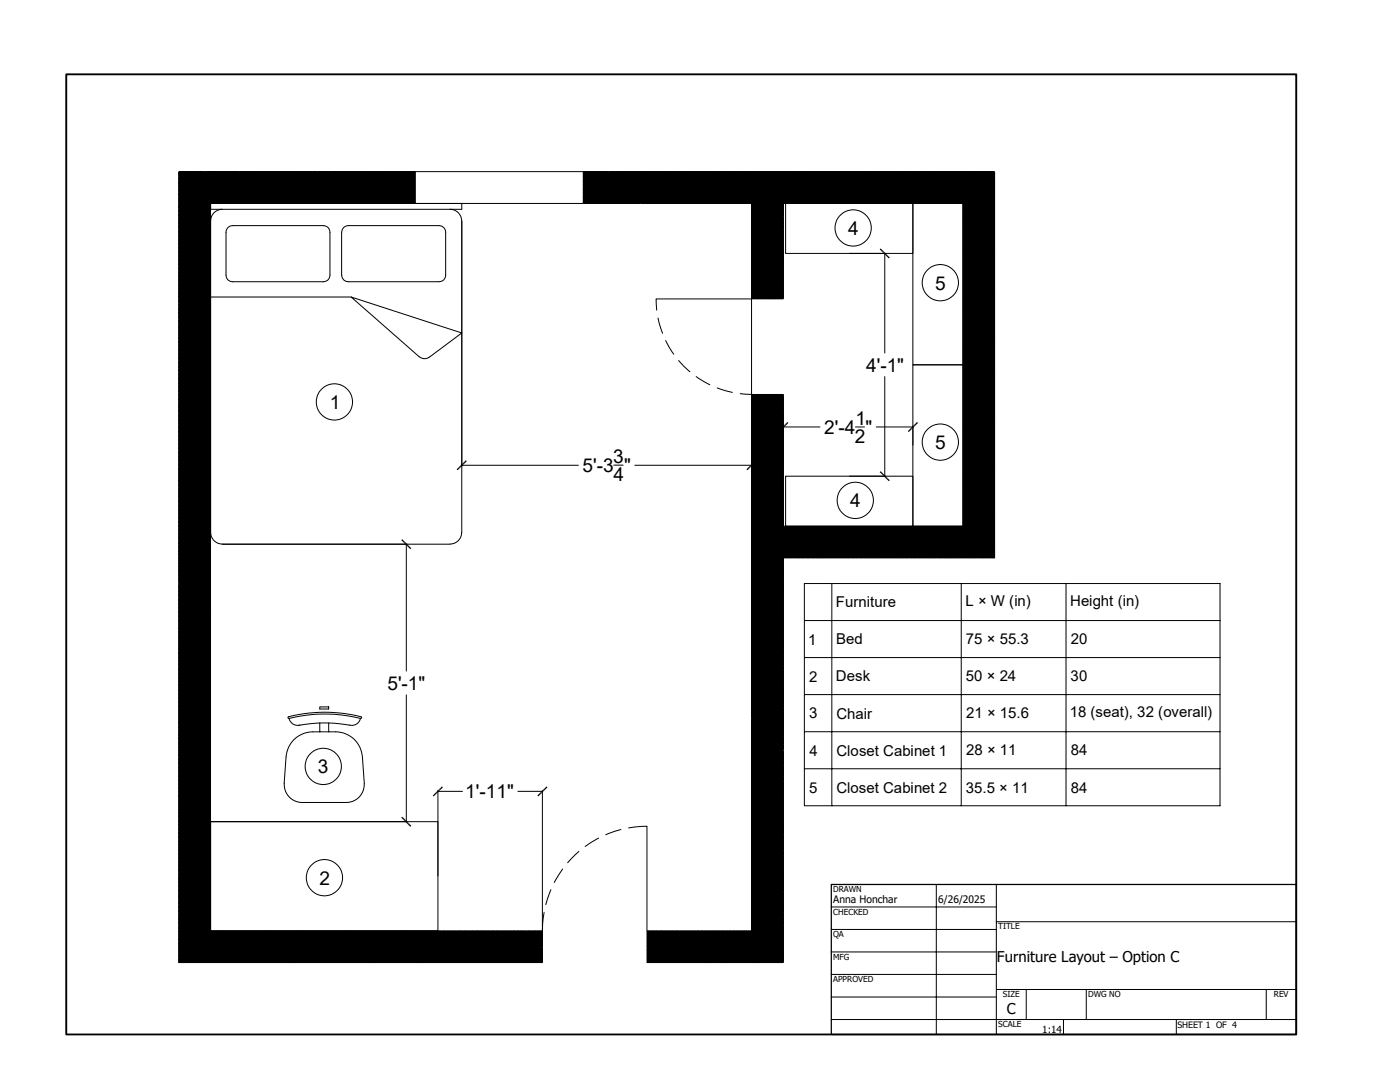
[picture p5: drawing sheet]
<svg xmlns="http://www.w3.org/2000/svg" width="559mm" height="432mm" viewBox="0 0 559 432" stroke-linecap="round" stroke-linejoin="round" font-family="sans-serif">
<defs><g id="words">
<g font-size="7.6">
<text x="338.5" y="93.7">4</text>
<text x="373.2" y="115.6">5</text>
<text x="345.7" y="148.3">4'-1&quot;</text>
<text x="131.7" y="163.1">1</text>
<text x="329" y="173.1">2'-4 &quot;</text>
<text x="341.5" y="169.5">1</text>
<text x="341.3" y="176.8">2</text>
<text x="373.2" y="179.2">5</text>
<text x="244.7" y="184.7">3</text>
<text x="232.5" y="188.3">5'-3 &quot;</text>
<text x="244.9" y="192">4</text>
<text x="339.4" y="202.4">4</text>
<text x="154.6" y="275.2">5'-1&quot;</text>
<text x="126.9" y="308.6">3</text>
<text x="185.7" y="318.6">1'-11&quot;</text>
<text x="127.5" y="353">2</text>
</g>
<g font-size="6">
<text x="333.7" y="242.4">Furniture</text>
<text x="385.4" y="241.8">L × W (in)</text>
<text x="427.1" y="241.8">Height (in)</text>
<text x="322.5" y="257.2">1</text>
<text x="333.7" y="257.2">Bed</text>
<text x="385.5" y="257.2">75 × 55.3</text>
<text x="427.4" y="257.2">20</text>
<text x="323" y="272">2</text>
<text x="333.7" y="271.9">Desk</text>
<text x="385.5" y="271.9">50 × 24</text>
<text x="427.3" y="271.9">30</text>
<text x="322.9" y="286.7">3</text>
<text x="333.8" y="286.8">Chair</text>
<text x="385.6" y="286.7">21 × 15.6</text>
<text x="427" y="286.2">18 (seat), 32 (overall)</text>
<text x="323.1" y="301.5">4</text>
<text x="333.8" y="301.5">Closet Cabinet 1</text>
<text x="385.6" y="301.5">28 × 11</text>
<text x="427.4" y="301.5">84</text>
<text x="323" y="316.3">5</text>
<text x="333.8" y="316.3">Closet Cabinet 2</text>
<text x="385.5" y="316.3">35.5 × 11</text>
<text x="427.4" y="316.3">84</text>
</g>
<g font-size="5.9">
<text x="397.9" y="384">Furniture Layout – Option C</text>
<text x="401.9" y="404.8">C</text>
</g>
<g font-size="4.1">
<text x="332.5" y="360.4">Anna Honchar</text>
<text x="374.5" y="360.4">6/26/2025</text>
</g>
<text font-size="3.9" x="416" y="412.1">1:14</text>
<text font-size="3.5" x="469.9" y="410.2">SHEET 1 OF 4</text>
<g font-size="3.3">
<text x="332.5" y="356.1">DRAWN</text>
<text x="332.5" y="365.1">CHECKED</text>
<text x="398.4" y="370.9">TITLE</text>
<text x="332.5" y="374.1">QA</text>
<text x="332.5" y="383">MFG</text>
<text x="332.5" y="392">APPROVED</text>
<text x="400.3" y="398">SIZE</text>
<text x="434.3" y="398">DWG NO</text>
<text x="508.5" y="398">REV</text>
<text x="398.4" y="410">SCALE</text>
</g>
</g></defs>
<g fill="none" stroke="#000" stroke-width=".4">
<path d="M26.5 29.7h490.9v383.1h-490.9zM71.3 68.6l12.8 12.7M71.3 68.9l12.8 12.7M71.3 69.2l12.8 12.7M71.3 69.5l12.8 12.8M71.3 69.9l12.8 12.7M71.3 70.1l12.8 12.8M71.3 70.5l12.8 12.7M71.3 70.8l12.8 12.7M71.3 71.1l12.8 12.8M71.3 71.5l12.8 12.7M71.3 71.8l12.8 12.7"/>
<path d="M71.3 72.1l12.8 12.7M71.3 72.4l12.8 12.7M71.3 72.7l12.8 12.7M71.3 73.1l12.8 12.7M71.3 73.4l12.8 12.7M71.3 73.7l12.8 12.7M71.3 74l12.8 12.7M71.3 74.3l12.8 12.7M71.3 74.7l12.8 12.7M71.3 75l12.8 12.7M71.3 75.3l12.8 12.7M71.3 75.6l12.8 12.7"/>
<path d="M71.3 75.9l12.8 12.7M71.3 76.2l12.8 12.8M71.3 76.6l12.8 12.7M71.3 76.9l12.8 12.7M71.3 77.2l12.8 12.8M71.3 77.9l12.8 12.7M71.3 77.6l12.8 12.7M71.3 78.2l12.8 12.7M71.3 78.5l12.8 12.7M71.3 79.2l12.8 12.7M71.3 78.8l12.8 12.7M71.3 79.5l12.8 12.7"/>
<path d="M71.3 79.8l12.8 12.7M71.6 68.5l12.7 12.7M71.9 68.5l12.7 12.7M72.2 68.5l12.7 12.7M72.6 68.5l12.7 12.7M72.9 68.5l12.7 12.7M73.2 68.5l12.7 12.7M73.5 68.5l12.7 12.7M73.8 68.5l12.7 12.7M74.1 68.5l12.7 12.7M74.5 68.5l12.7 12.7M74.8 68.5l12.7 12.7"/>
<path d="M75.1 68.5l12.7 12.7M75.4 68.5l12.7 12.7M75.7 68.5l12.7 12.7M76.1 68.5l12.7 12.7M76.4 68.5l12.7 12.7M76.7 68.5l12.7 12.7M77 68.5l12.7 12.7M77.3 68.5l12.7 12.7M77.7 68.5l12.7 12.7M78 68.5l12.7 12.7M78.3 68.5l12.7 12.7M78.7 68.5l12.7 12.7"/>
<path d="M79 68.5l12.7 12.7M79.3 68.5l12.7 12.7M79.6 68.5l12.7 12.7M79.9 68.5l12.7 12.7M80.2 68.5l12.7 12.7M80.6 68.5l12.7 12.7M80.9 68.5l12.7 12.7M81.2 68.5l12.7 12.7M81.5 68.5l12.7 12.7M81.8 68.5l12.7 12.7M82.2 68.5l12.7 12.7M82.5 68.5l12.7 12.7"/>
<path d="M82.8 68.5l12.7 12.7M83.1 68.5l12.7 12.7M83.4 68.5l12.7 12.7M83.8 68.5l12.7 12.7M84.1 68.5l12.7 12.7M84.4 68.5l12.7 12.7M84.7 68.5l12.7 12.7M85 68.5l12.7 12.7M85.4 68.5l12.7 12.7M85.7 68.5l12.7 12.7M86 68.5l12.7 12.7M86.3 68.5l12.7 12.7"/>
<path d="M86.7 68.5l12.7 12.7M87 68.5l12.7 12.7M87.3 68.5l12.7 12.7M87.6 68.5l12.7 12.7M87.9 68.5l12.7 12.7M88.3 68.5l12.7 12.7M88.6 68.5l12.7 12.7M88.9 68.5l12.7 12.7M89.2 68.5l12.7 12.7M89.5 68.5l12.7 12.7M89.9 68.5l12.7 12.7M90.2 68.5l12.7 12.7"/>
<path d="M90.5 68.5l12.7 12.7M90.8 68.5l12.7 12.7M91.1 68.5l12.7 12.7M91.5 68.5l12.7 12.7M91.8 68.5l12.7 12.7M92.1 68.5l12.7 12.7M92.4 68.5l12.7 12.7M92.8 68.5l12.7 12.7M93 68.5l12.7 12.7M93.4 68.5l12.7 12.7M93.7 68.5l12.7 12.7M94 68.5l12.7 12.7"/>
<path d="M94.4 68.5l12.7 12.7M94.7 68.5l12.7 12.7M95 68.5l12.7 12.7M95.3 68.5l12.7 12.7M95.6 68.5l12.7 12.7M96 68.5l12.7 12.7M96.3 68.5l12.7 12.7M96.6 68.5l12.7 12.7M96.9 68.5l12.7 12.7M97.2 68.5l12.7 12.7M97.6 68.5l12.7 12.7M97.9 68.5l12.7 12.7"/>
<path d="M98.2 68.5l12.7 12.7M98.5 68.5l12.7 12.7M98.8 68.5l12.7 12.7M99.1 68.5l12.7 12.7M99.5 68.5l12.7 12.7M99.8 68.5l12.7 12.7M100.1 68.5l12.7 12.7M100.5 68.5l12.7 12.7M100.8 68.5l12.7 12.7M101.1 68.5l12.7 12.7M101.4 68.5l12.7 12.7M101.7 68.5l12.7 12.7"/>
<path d="M102.1 68.5l12.7 12.7M102.4 68.5l12.7 12.7M102.7 68.5l12.7 12.7M103 68.5l12.7 12.7M103.3 68.5l12.7 12.7M103.6 68.5l12.7 12.7M104 68.5l12.7 12.7M104.3 68.5l12.7 12.7M104.6 68.5l12.7 12.7M104.9 68.5l12.7 12.7M105.2 68.5l12.7 12.7M105.6 68.5l12.7 12.7"/>
<path d="M105.9 68.5l12.7 12.7M106.2 68.5l12.7 12.7M106.6 68.5l12.7 12.7M106.8 68.5l12.7 12.7M107.2 68.5l12.7 12.7M107.5 68.5l12.7 12.7M107.8 68.5l12.7 12.7M108.2 68.5l12.7 12.7M108.5 68.5l12.7 12.7M108.8 68.5l12.7 12.7M109.1 68.5l12.7 12.7M109.4 68.5l12.7 12.7"/>
<path d="M109.7 68.5l12.7 12.7M110.1 68.5l12.7 12.7M110.4 68.5l12.7 12.7M110.7 68.5l12.7 12.7M111 68.5l12.7 12.7M111.3 68.5l12.7 12.7M111.7 68.5l12.7 12.7M112 68.5l12.7 12.7M112.3 68.5l12.7 12.7M112.6 68.5l12.7 12.7M112.9 68.5l12.7 12.7M113.3 68.5l12.7 12.7"/>
<path d="M113.6 68.5l12.7 12.7M113.9 68.5l12.7 12.7M114.2 68.5l12.7 12.7M114.6 68.5l12.7 12.7M114.9 68.5l12.7 12.7M115.2 68.5l12.7 12.7M115.5 68.5l12.7 12.7M115.8 68.5l12.7 12.7M116.2 68.5l12.7 12.7M116.5 68.5l12.7 12.7M116.8 68.5l12.7 12.7M117.1 68.5l12.7 12.7"/>
<path d="M117.4 68.5l12.7 12.7M117.8 68.5l12.7 12.7M118.1 68.5l12.7 12.7M118.4 68.5l12.7 12.7M118.7 68.5l12.7 12.7M119 68.5l12.7 12.7M119.4 68.5l12.7 12.7M119.7 68.5l12.7 12.7M120 68.5l12.7 12.7M120.3 68.5l12.7 12.7M120.6 68.5l12.7 12.7M121 68.5l12.7 12.7"/>
<path d="M121.3 68.5l12.7 12.7M121.6 68.5l12.7 12.7M121.9 68.5l12.7 12.7M122.3 68.5l12.7 12.7M122.6 68.5l12.7 12.7M122.9 68.5l12.7 12.7M123.2 68.5l12.7 12.7M123.5 68.5l12.7 12.7M123.9 68.5l12.7 12.7M124.2 68.5l12.7 12.7M124.5 68.5l12.7 12.7M124.8 68.5l12.7 12.7"/>
<path d="M125.1 68.5l12.7 12.7M125.5 68.5l12.7 12.7M125.8 68.5l12.7 12.7M126.1 68.5l12.7 12.7M126.4 68.5l12.7 12.7M126.7 68.5l12.7 12.7M127.1 68.5l12.7 12.7M127.4 68.5l12.7 12.7M127.7 68.5l12.7 12.7M128 68.5l12.7 12.7M128.4 68.5l12.7 12.7M128.7 68.5l12.7 12.7"/>
<path d="M129 68.5l12.7 12.7M129.3 68.5l12.7 12.7M129.6 68.5l12.7 12.7M130 68.5l12.7 12.7M130.3 68.5l12.7 12.7M130.6 68.5l12.7 12.7M130.9 68.5l12.7 12.7M131.2 68.5l12.7 12.7M131.6 68.5l12.7 12.7M131.9 68.5l12.7 12.7M132.2 68.5l12.7 12.7M132.5 68.5l12.7 12.7"/>
<path d="M132.8 68.5l12.7 12.7M133.1 68.5l12.7 12.7M133.5 68.5l12.7 12.7M133.8 68.5l12.7 12.7M134.1 68.5l12.7 12.7M134.5 68.5l12.7 12.7M134.7 68.5l12.7 12.7M135.1 68.5l12.7 12.7M135.4 68.5l12.7 12.7M135.7 68.5l12.7 12.7M136.1 68.5l12.7 12.7M136.4 68.5l12.7 12.7"/>
<path d="M136.7 68.5l12.7 12.7M137 68.5l12.7 12.7M137.3 68.5l12.7 12.7M137.7 68.5l12.7 12.7M138 68.5l12.7 12.7M138.3 68.5l12.7 12.7M138.6 68.5l12.7 12.7M138.9 68.5l12.7 12.7M139.2 68.5l12.7 12.7M139.6 68.5l12.7 12.7M139.9 68.5l12.7 12.7M140.2 68.5l12.7 12.7"/>
<path d="M140.5 68.5l12.7 12.7M140.8 68.5l12.7 12.7M141.2 68.5l12.7 12.7M141.5 68.5l12.7 12.7M141.8 68.5l12.7 12.7M142.2 68.5l12.7 12.7M142.5 68.5l12.7 12.7M142.8 68.5l12.7 12.7M143.1 68.5l12.7 12.7M143.4 68.5l12.7 12.7M143.8 68.5l12.7 12.7M144.1 68.5l12.7 12.7"/>
<path d="M144.4 68.5l12.7 12.7M144.7 68.5l12.7 12.7M145 68.5l12.7 12.7M145.3 68.5l12.7 12.7M145.7 68.5l12.7 12.7M146 68.5l12.7 12.7M146.3 68.5l12.7 12.7M146.6 68.5l12.7 12.7M146.9 68.5l12.7 12.7M147.3 68.5l12.7 12.7M147.6 68.5l12.7 12.7M147.9 68.5l12.7 12.7"/>
<path d="M148.3 68.5l12.7 12.7M148.5 68.5l12.7 12.7M148.9 68.5l12.7 12.7M149.2 68.5l12.7 12.7M149.5 68.5l12.7 12.7M149.8 68.5l12.7 12.7M150.2 68.5l12.7 12.7M150.5 68.5l12.7 12.7M150.8 68.5l12.7 12.7M151.1 68.5l12.7 12.7M151.4 68.5l12.7 12.7M151.8 68.5l12.7 12.7"/>
<path d="M152.1 68.5l12.7 12.7M152.4 68.5l12.7 12.7M152.7 68.5l12.7 12.7M153 68.5l12.7 12.7M153.4 68.5l12.3 12.3M153.7 68.5l12 12M154 68.5l11.7 11.7M154.3 68.5l11.4 11.3M154.6 68.5l11.1 11M155 68.5l10.7 10.7M155.3 68.5l10.4 10.4M155.6 68.5l10.1 10.1"/>
<path d="M155.9 68.5l9.8 9.7M156.3 68.5l9.4 9.4M156.6 68.5l9.1 9.1M156.9 68.5l8.8 8.8M157.2 68.5l8.5 8.5M157.5 68.5l8.2 8.2M157.9 68.5l7.8 7.8M158.2 68.5l7.5 7.5M158.5 68.5l7.2 7.2M158.8 68.5l6.9 6.9M159.1 68.5l6.6 6.6M159.5 68.5l6.2 6.2"/>
<path d="M159.8 68.5l5.9 5.9M160.1 68.5l5.6 5.6M160.4 68.5l5.3 5.2M160.7 68.5l5 4.9M161.1 68.5l4.6 4.6M161.4 68.5l4.3 4.3M161.7 68.5l4 4M162 68.5l3.7 3.6M162.3 68.5l3.4 3.3M162.7 68.5l3 3M163 68.5l2.7 2.7M163.3 68.5l2.4 2.4"/>
<path d="M163.6 68.5l2.1 2.1M164 68.5l1.7 1.7M164.3 68.5l1.4 1.4M164.6 68.5l1.1 1.1M164.9 68.5l.8 .8M165.2 68.5l.5 .5M165.6 68.5l.1 .1M165.7 68.5h67.1v12.7h-67.1zM232.8 68.7l12.5 12.5M232.8 69l12.2 12.2M232.8 69.4l11.8 11.8M232.8 69.7l11.5 11.5"/>
<path d="M232.8 70l11.2 11.2M232.8 70.3l10.9 10.9M232.8 70.7l10.6 10.5M232.8 71l10.2 10.2M232.8 71.3l9.9 9.9M232.8 71.6l9.6 9.6M232.8 71.9l9.3 9.3M232.8 72.3l9 8.9M232.8 72.6l8.6 8.6M232.8 72.9l8.3 8.3M232.8 73.2l8 8M232.8 73.5l7.7 7.7"/>
<path d="M232.8 73.9l7.4 7.3M232.8 74.2l7 7M232.8 74.5l6.7 6.7M232.8 74.8l6.4 6.4M232.8 75.1l6.1 6.1M232.8 75.5l5.7 5.7M232.8 75.8l5.4 5.4M232.8 76.1l5.1 5.1M232.8 76.4l4.8 4.8M232.8 76.8l4.5 4.4M232.8 77l4.1 4.2M232.8 77.4l3.8 3.8"/>
<path d="M232.8 77.7l3.5 3.5M232.8 78l3.2 3.2M232.8 78.4l2.9 2.8M232.8 78.7l2.5 2.5M232.8 79l2.2 2.2M232.8 79.3l1.9 1.9M232.8 79.6l1.6 1.6M232.8 80l1.3 1.2M232.9 68.5l12.7 12.7M233.2 68.5l12.7 12.7M233.6 68.5l12.7 12.7M233.8 68.5l12.7 12.7"/>
<path d="M234.2 68.5l12.7 12.7M234.5 68.5l12.7 12.7M234.8 68.5l12.7 12.7M235.2 68.5l12.7 12.7M235.5 68.5l12.7 12.7M235.8 68.5l12.7 12.7M236.1 68.5l12.7 12.7M236.4 68.5l12.7 12.7M236.8 68.5l12.7 12.7M237.1 68.5l12.7 12.7M237.4 68.5l12.7 12.7M237.7 68.5l12.7 12.7"/>
<path d="M238 68.5l12.7 12.7M238.4 68.5l12.7 12.7M238.7 68.5l12.7 12.7M239 68.5l12.7 12.7M239.3 68.5l12.7 12.7M239.6 68.5l12.7 12.7M239.9 68.5l12.7 12.7M240.3 68.5l12.7 12.7M240.6 68.5l12.7 12.7M240.9 68.5l12.7 12.7M241.3 68.5l12.7 12.7M241.6 68.5l12.7 12.7"/>
<path d="M241.9 68.5l12.7 12.7M242.2 68.5l12.7 12.7M242.5 68.5l12.7 12.7M242.9 68.5l12.7 12.7M243.2 68.5l12.7 12.7M243.5 68.5l12.7 12.7M243.8 68.5l12.7 12.7M244.1 68.5l12.7 12.7M244.4 68.5l12.7 12.7M244.8 68.5l12.7 12.7M245.1 68.5l12.7 12.7M245.4 68.5l12.7 12.7"/>
<path d="M245.7 68.5l12.7 12.7M246 68.5l12.7 12.7M246.4 68.5l12.7 12.7M246.7 68.5l12.7 12.7M247 68.5l12.7 12.7M247.4 68.5l12.7 12.7M247.6 68.5l12.7 12.7M248 68.5l12.7 12.7M248.3 68.5l12.7 12.7M248.6 68.5l12.7 12.7M249 68.5l12.7 12.7M249.3 68.5l12.7 12.7"/>
<path d="M249.6 68.5l12.7 12.7M249.9 68.5l12.7 12.7M250.2 68.5l12.7 12.7M250.5 68.5l12.7 12.7M250.9 68.5l12.7 12.7M251.2 68.5l12.7 12.7M251.5 68.5l12.7 12.7M251.8 68.5l12.7 12.7M252.1 68.5l12.7 12.7M252.5 68.5l12.7 12.7M252.8 68.5l12.7 12.7M253.1 68.5l12.7 12.7"/>
<path d="M253.4 68.5l12.7 12.7M253.7 68.5l12.7 12.7M254.1 68.5l12.7 12.7M254.4 68.5l12.7 12.7M254.7 68.5l12.7 12.7M255 68.5l12.7 12.7M255.4 68.5l12.7 12.7M255.7 68.5l12.7 12.7M256 68.5l12.7 12.7M256.3 68.5l12.7 12.7M256.6 68.5l12.7 12.7M257 68.5l12.7 12.7"/>
<path d="M257.3 68.5l12.7 12.7M257.6 68.5l12.7 12.7M257.9 68.5l12.7 12.7M258.2 68.5l12.7 12.7M258.6 68.5l12.7 12.7M258.9 68.5l12.7 12.7M259.2 68.5l12.7 12.7M259.5 68.5l12.7 12.7M259.8 68.5l12.7 12.7M260.2 68.5l12.7 12.7M260.5 68.5l12.7 12.7M260.8 68.5l12.7 12.7"/>
<path d="M261.1 68.5l12.7 12.7M261.5 68.5l12.7 12.7M261.8 68.5l12.7 12.7M262.1 68.5l12.7 12.7M262.4 68.5l12.7 12.7M262.7 68.5l12.7 12.7M263.1 68.5l12.7 12.7M263.4 68.5l12.7 12.7M263.7 68.5l12.7 12.7M264 68.5l12.7 12.7M264.3 68.5l12.7 12.7M264.7 68.5l12.7 12.7"/>
<path d="M265 68.5l12.7 12.7M265.3 68.5l12.7 12.7M265.6 68.5l12.7 12.7M265.9 68.5l12.7 12.7M266.3 68.5l12.7 12.7M266.6 68.5l12.7 12.7M266.9 68.5l12.7 12.7M267.2 68.5l12.7 12.7M267.5 68.5l12.7 12.7M267.9 68.5l12.7 12.7M268.2 68.5l12.7 12.7M268.5 68.5l12.7 12.7"/>
<path d="M268.8 68.5l12.7 12.7M269.2 68.5l12.7 12.7M269.5 68.5l12.7 12.7M269.8 68.5l12.7 12.7M270.1 68.5l12.7 12.7M270.4 68.5l12.7 12.7M270.8 68.5l12.7 12.7M271.1 68.5l12.7 12.7M271.4 68.5l12.7 12.7M271.7 68.5l12.7 12.7M272 68.5l12.7 12.7M272.4 68.5l12.7 12.7"/>
<path d="M272.7 68.5l12.7 12.7M273 68.5l12.7 12.7M273.3 68.5l12.7 12.7M273.6 68.5l12.7 12.7M273.9 68.5l12.7 12.7M274.3 68.5l12.7 12.7M274.6 68.5l12.7 12.7M274.9 68.5l12.7 12.7M275.3 68.5l12.7 12.7M275.5 68.5l12.7 12.7M275.9 68.5l12.7 12.7M276.2 68.5l12.7 12.7"/>
<path d="M276.5 68.5l12.7 12.7M276.9 68.5l12.7 12.7M277.2 68.5l12.7 12.7M277.5 68.5l12.7 12.7M277.8 68.5l12.7 12.7M278.1 68.5l12.7 12.7M278.5 68.5l12.7 12.7M278.8 68.5l12.7 12.7M279.1 68.5l12.7 12.7M279.4 68.5l12.7 12.7M279.7 68.5l12.7 12.7M280 68.5l12.7 12.7"/>
<path d="M280.4 68.5l12.7 12.7M280.7 68.5l12.7 12.7M281 68.5l12.7 12.7M281.3 68.5l12.7 12.7M281.6 68.5l12.7 12.7M282 68.5l12.7 12.7M282.3 68.5l12.7 12.7M282.6 68.5l12.7 12.7M283 68.5l12.7 12.7M283.3 68.5l12.7 12.7M283.6 68.5l12.7 12.7M283.9 68.5l12.7 12.7"/>
<path d="M284.2 68.5l12.7 12.7M284.5 68.5l12.8 12.7M284.9 68.5l12.7 12.7M285.2 68.5l12.7 12.7M285.5 68.5l12.7 12.7M285.8 68.5l12.7 12.7M286.1 68.5l12.7 12.7M286.5 68.5l12.7 12.7M286.8 68.5l12.7 12.7M287.1 68.5l12.7 12.7M287.4 68.5l25.3 25.2M287.7 68.5l25 24.9"/>
<path d="M288.1 68.5l24.6 24.5M288.4 68.5l24.3 24.3M288.7 68.5l24 23.9M289.1 68.5l23.6 23.6M289.3 68.5l23.4 23.3M289.7 68.5l23 23M290 68.5l22.7 22.6M290.3 68.5l22.4 22.3M290.6 68.5l22.1 22M291 68.5l21.7 21.7M291.3 68.5l21.4 21.4M291.6 68.5l21.1 21"/>
<path d="M291.9 68.5l20.8 20.7M292.2 68.5l20.5 20.4M292.6 68.5l20.1 20.1M292.9 68.5l19.8 19.8M293.2 68.5l19.5 19.4M293.5 68.5l19.2 19.1M293.8 68.5l18.9 18.8M294.2 68.5l18.5 18.5M294.5 68.5l18.2 18.2M294.8 68.5l17.9 17.8M295.1 68.5l17.6 17.5M295.4 68.5l17.3 17.2"/>
<path d="M295.8 68.5l16.9 16.9M296.1 68.5l16.6 16.5M296.4 68.5l16.3 16.3M296.7 68.5l16 15.9M297.1 68.5l15.6 15.6M297.4 68.5l15.3 15.3M297.7 68.5l15 14.9M298 68.5l14.7 14.6M298.3 68.5l14.4 14.3M298.7 68.5l14 14M299 68.5l13.7 13.7M299.3 68.5l13.4 13.3"/>
<path d="M299.6 68.5l13.1 13M299.9 68.5l12.8 12.7M300.3 68.5l12.7 12.7M300.6 68.5l12.7 12.7M300.9 68.5l12.7 12.7M301.2 68.5l12.7 12.7M301.5 68.5l12.7 12.7M301.9 68.5l12.7 12.7M302.2 68.5l12.7 12.7M302.5 68.5l12.7 12.7M302.8 68.5l12.7 12.7M303.1 68.5l12.7 12.7"/>
<path d="M303.4 68.5l12.8 12.7M303.8 68.5l12.7 12.7M304.1 68.5l12.7 12.7M304.4 68.5l12.7 12.7M304.8 68.5l12.7 12.7M305.1 68.5l12.7 12.7M305.4 68.5l12.7 12.7M305.7 68.5l12.7 12.7M306 68.5l12.7 12.7M306.4 68.5l12.7 12.7M306.7 68.5l12.7 12.7M307 68.5l12.7 12.7"/>
<path d="M307.3 68.5l12.7 12.7M307.6 68.5l12.7 12.7M308 68.5l12.7 12.7M308.3 68.5l12.7 12.7M308.6 68.5l12.7 12.7M308.9 68.5l12.7 12.7M309.2 68.5l12.7 12.7M309.5 68.5l12.7 12.7M309.9 68.5l12.7 12.7M310.2 68.5l12.7 12.7M310.5 68.5l12.7 12.7M310.9 68.5l12.7 12.7"/>
<path d="M311.1 68.5l12.7 12.7M311.5 68.5l12.7 12.7M311.8 68.5l12.7 12.7M312.1 68.5l12.7 12.7M312.5 68.5l12.7 12.7M312.8 68.5l12.7 12.7M313.1 68.5l12.7 12.7M313.4 68.5l12.7 12.7M313.7 68.5l12.7 12.7M314.1 68.5l12.7 12.7M314.4 68.5l12.7 12.7M314.7 68.5l12.7 12.7"/>
<path d="M315 68.5l12.7 12.7M315.3 68.5l12.7 12.7M315.6 68.5l12.7 12.7M316 68.5l12.7 12.7M316.3 68.5l12.7 12.7M316.6 68.5l12.7 12.7M316.9 68.5l12.7 12.7M317.2 68.5l12.7 12.7M317.6 68.5l12.7 12.7M317.9 68.5l12.7 12.7M318.2 68.5l12.7 12.7M318.6 68.5l12.7 12.7"/>
<path d="M318.9 68.5l12.7 12.7M319.2 68.5l12.7 12.7M319.5 68.5l12.7 12.7M319.8 68.5l12.7 12.7M320.1 68.5l12.7 12.7M320.5 68.5l12.7 12.7M320.8 68.5l12.7 12.7M321.1 68.5l12.7 12.7M321.4 68.5l12.7 12.7M321.7 68.5l12.7 12.7M322.1 68.5l12.7 12.7M322.4 68.5l12.7 12.7"/>
<path d="M322.7 68.5l12.7 12.7M323 68.5l12.7 12.7M323.3 68.5l12.7 12.7M323.7 68.5l12.7 12.7M324 68.5l12.7 12.7M324.3 68.5l12.7 12.7M324.7 68.5l12.7 12.7M325 68.5l12.7 12.7M325.3 68.5l12.7 12.7M325.6 68.5l12.7 12.7M325.9 68.5l12.7 12.7M326.2 68.5l12.7 12.7"/>
<path d="M326.6 68.5l12.7 12.7M326.9 68.5l12.7 12.7M327.2 68.5l12.7 12.7M327.5 68.5l12.7 12.7M327.8 68.5l12.7 12.7M328.2 68.5l12.7 12.7M328.5 68.5l12.7 12.7M328.8 68.5l12.7 12.7M329.1 68.5l12.7 12.7M329.4 68.5l12.7 12.7M329.8 68.5l12.7 12.7M330.1 68.5l12.7 12.7"/>
<path d="M330.4 68.5l12.7 12.7M330.7 68.5l12.7 12.7M331 68.5l12.7 12.7M331.4 68.5l12.7 12.7M331.7 68.5l12.7 12.7M332 68.5l12.7 12.7M332.3 68.5l12.7 12.7M332.7 68.5l12.7 12.7M333 68.5l12.7 12.7M333.3 68.5l12.7 12.7M333.6 68.5l12.7 12.7M333.9 68.5l12.7 12.7"/>
<path d="M334.3 68.5l12.7 12.7M334.6 68.5l12.7 12.7M334.9 68.5l12.7 12.7M335.2 68.5l12.7 12.7M335.5 68.5l12.7 12.7M335.9 68.5l12.7 12.7M336.2 68.5l12.7 12.7M336.5 68.5l12.7 12.7M336.8 68.5l12.7 12.7M337.1 68.5l12.7 12.7M337.5 68.5l12.7 12.7M337.8 68.5l12.7 12.7"/>
<path d="M338.1 68.5l12.7 12.7M338.4 68.5l12.7 12.7M338.8 68.5l12.7 12.7M339 68.5l12.7 12.7M339.4 68.5l12.7 12.7M339.7 68.5l12.7 12.7M340 68.5l12.7 12.7M340.4 68.5l12.7 12.7M340.7 68.5l12.7 12.7M341 68.5l12.7 12.7M341.3 68.5l12.7 12.7M341.6 68.5l12.7 12.7"/>
<path d="M342 68.5l12.7 12.7M342.3 68.5l12.7 12.7M342.6 68.5l12.7 12.7M342.9 68.5l12.7 12.7M343.2 68.5l12.7 12.7M343.6 68.5l12.7 12.7M343.9 68.5l12.7 12.7M344.2 68.5l12.7 12.7M344.5 68.5l12.7 12.7M344.8 68.5l12.7 12.7M345.1 68.5l12.7 12.7M345.5 68.5l12.7 12.7"/>
<path d="M345.8 68.5l12.7 12.7M346.1 68.5l12.7 12.7M346.5 68.5l12.7 12.7M346.8 68.5l12.7 12.7M347.1 68.5l12.7 12.7M347.4 68.5l12.7 12.7M347.7 68.5l12.7 12.7M348.1 68.5l12.7 12.7M348.4 68.5l12.7 12.7M348.7 68.5l12.7 12.7M349 68.5l12.7 12.7M349.3 68.5l12.7 12.7"/>
<path d="M349.6 68.5l12.7 12.7M350 68.5l12.7 12.7M350.3 68.5l12.7 12.7M350.6 68.5l12.7 12.7M350.9 68.5l12.7 12.7M351.2 68.5l12.7 12.7M351.6 68.5l12.7 12.7M351.9 68.5l12.7 12.7M352.2 68.5l12.7 12.7M352.6 68.5l12.7 12.7M352.8 68.5l12.7 12.7M353.2 68.5l12.7 12.7"/>
<path d="M353.5 68.5l12.7 12.7M353.8 68.5l12.7 12.7M354.2 68.5l12.7 12.7M354.5 68.5l12.7 12.7M354.8 68.5l12.7 12.7M355.1 68.5l12.7 12.7M355.4 68.5l12.7 12.7M355.7 68.5l12.7 12.7M356.1 68.5l12.7 12.7M356.4 68.5l12.7 12.7M356.7 68.5l12.7 12.7M357 68.5l12.7 12.7"/>
<path d="M357.3 68.5l12.7 12.7M357.7 68.5l12.7 12.7M358 68.5l12.7 12.7M358.3 68.5l12.7 12.7M358.6 68.5l12.7 12.7M358.9 68.5l12.7 12.7M359.3 68.5l12.7 12.7M359.6 68.5l12.7 12.7M359.9 68.5l12.7 12.7M360.3 68.5l12.7 12.7M360.6 68.5l12.7 12.7M360.9 68.5l12.7 12.7"/>
<path d="M361.2 68.5l12.7 12.7M361.5 68.5l12.7 12.7M361.8 68.5l12.7 12.7M362.2 68.5l12.7 12.7M362.5 68.5l12.7 12.7M362.8 68.5l12.7 12.7M363.1 68.5l12.7 12.7M363.4 68.5l12.7 12.7M363.8 68.5l12.7 12.7M364.1 68.5l12.7 12.7M364.4 68.5l12.7 12.7M364.7 68.5l12.7 12.7"/>
<path d="M365 68.5l12.7 12.7M365.4 68.5l12.7 12.7M365.7 68.5l12.7 12.7M366 68.5l12.7 12.7M366.3 68.5l12.7 12.7M366.6 68.5l12.7 12.7M367 68.5l12.7 12.7M367.3 68.5l12.7 12.7M367.6 68.5l12.7 12.7M367.9 68.5l12.7 12.7M368.3 68.5l12.7 12.7M368.6 68.5l12.7 12.7"/>
<path d="M368.9 68.5l12.7 12.7M369.2 68.5l12.7 12.7M369.5 68.5l12.7 12.7M369.9 68.5l12.7 12.7M370.2 68.5l12.7 12.7M370.5 68.5l12.7 12.7M370.8 68.5l12.7 12.7M371.1 68.5l12.7 12.7M371.5 68.5l12.7 12.7M371.8 68.5l25.2 25.2M372.1 68.5l24.9 24.9M372.4 68.5l24.6 24.6"/>
<path d="M372.7 68.5l24.3 24.3M373.1 68.5l23.9 24M373.4 68.5l23.6 23.6M373.7 68.5l23.3 23.3M374 68.5l23 23M374.4 68.5l22.6 22.6M374.6 68.5l22.4 22.3M375 68.5l22 22M375.3 68.5l21.7 21.7M375.6 68.5l21.4 21.4M376 68.5l21 21M376.3 68.5l20.7 20.7"/>
<path d="M376.6 68.5l20.4 20.4M376.9 68.5l20.1 20.1M377.2 68.5l19.8 19.8M377.6 68.5l19.4 19.5M377.9 68.5l19.1 19.1M378.2 68.5l18.8 18.8M378.5 68.5l18.5 18.5M378.8 68.5l18.2 18.2M379.2 68.5l17.8 17.9M379.5 68.5l17.5 17.5M379.8 68.5l17.2 17.2M380.1 68.5l16.9 16.9"/>
<path d="M380.4 68.5l16.6 16.5M380.7 68.5l16.3 16.3M381.1 68.5l15.9 15.9M381.4 68.5l15.6 15.6M381.7 68.5l15.3 15.3M382.1 68.5l14.9 15M382.4 68.5l14.6 14.6M382.7 68.5l14.3 14.3M383 68.5l14 14M383.3 68.5l13.7 13.7M383.7 68.5l13.3 13.4M384 68.5l13 13"/>
<path d="M384.3 68.5l12.7 12.7M384.6 68.5l12.4 12.4M384.9 68.5l12.1 12.1M385.2 68.5l11.8 11.8M385.6 68.5l11.4 11.4M385.9 68.5l11.1 11.1M386.2 68.5l10.8 10.8M386.5 68.5l10.5 10.5M386.8 68.5l10.2 10.2M387.2 68.5l9.8 9.8M387.5 68.5l9.5 9.5M387.8 68.5l9.2 9.2"/>
<path d="M388.2 68.5l8.8 8.9M388.5 68.5l8.5 8.5M388.8 68.5l8.2 8.2M389.1 68.5l7.9 7.9M389.4 68.5l7.6 7.6M389.8 68.5l7.2 7.3M390.1 68.5l6.9 6.9M390.4 68.5l6.6 6.6M390.7 68.5l6.3 6.3M391 68.5l6 6M391.3 68.5l5.7 5.7M391.7 68.5l5.3 5.3"/>
<path d="M392 68.5l5 5M392.3 68.5l4.7 4.7M392.6 68.5l4.4 4.4M392.9 68.5l4.1 4.1M393.3 68.5l3.7 3.7M393.6 68.5l3.4 3.4M393.9 68.5l3.1 3.1M394.3 68.5l2.7 2.8M394.5 68.5l2.5 2.5M394.9 68.5l2.1 2.1M395.2 68.5l1.8 1.8M395.5 68.5l1.5 1.5"/>
<path d="M395.8 68.5l1.2 1.2M396.2 68.5l.8 .8M396.5 68.5l.5 .5M396.8 68.5l.2 .2M71.3 80.1l12.8 12.7M71.3 80.4l12.8 12.7M71.3 80.7l12.8 12.8M71.3 81.1l12.8 12.7M71.3 81.4l12.8 12.7M71.3 81.7l12.8 12.7M71.3 82l12.8 12.7M71.3 82.3l12.8 12.8"/>
<path d="M71.3 82.7l12.8 12.7M71.3 83l12.8 12.7M71.3 83.3l12.8 12.7M71.3 83.7l12.8 12.7M71.3 83.9l12.8 12.8M71.3 84.3l12.8 12.7M71.3 84.6l12.8 12.7M71.3 84.9l12.8 12.7M71.3 85.3l12.8 12.7M71.3 85.6l12.8 12.7M71.3 85.9l12.8 12.7M71.3 86.2l12.8 12.7"/>
<path d="M71.3 86.5l12.8 12.7M71.3 87.2l12.8 12.7M71.3 86.8l12.8 12.8M71.3 87.5l12.8 12.7M71.3 87.8l12.8 12.7M71.3 88.1l12.8 12.7M71.3 88.4l12.8 12.8M71.3 88.8l12.8 12.7M71.3 89.1l12.8 12.7M71.3 89.4l12.8 12.7M71.3 89.7l12.8 12.7M71.3 90l12.8 12.8"/>
<path d="M71.3 90.7l12.8 12.7M71.3 90.4l12.8 12.7M71.3 91l12.8 12.7M71.3 91.3l12.8 12.8M71.3 92l12.8 12.7M71.3 91.7l12.8 12.7M71.3 92.3l12.8 12.7M71.3 92.6l12.8 12.7M71.3 92.9l12.8 12.8M71.3 93.3l12.8 12.7M71.3 93.6l12.8 12.7M71.3 94.2l12.8 12.7"/>
<path d="M71.3 93.9l12.8 12.7M71.3 94.5l12.8 12.8M71.3 94.9l12.8 12.7M71.3 95.2l12.8 12.7M71.3 95.5l12.8 12.7M71.3 95.8l12.8 12.7M71.3 96.5l12.8 12.7M71.3 96.1l12.8 12.8M71.3 96.8l12.8 12.7M71.3 97.1l12.8 12.7M71.3 97.4l12.8 12.8M71.3 97.7l12.8 12.7"/>
<path d="M71.3 98.1l12.8 12.7M71.3 98.4l12.8 12.7M71.3 98.7l12.8 12.7M71.3 99l12.8 12.8M71.3 99.4l12.8 12.7M71.3 99.7l12.8 12.7M71.3 100l12.8 12.7M84.1 81.2h100.2v2.3h-100.2zM88.7 83.5a4.6 4.6 0 0 0-4.6 4.7v124.3M91 90.8l1.9-.8h36.1a2.6 2.6 0 0 1 2.7 2.7v17.1a2.6 2.6 0 0 1-2.7 2.6h-36.1a2.6 2.6 0 0 1-2.7-2.6v-17.1zM136.4 92.7v17.1M136.4 92.7a2.6 2.6 0 0 1 2.7-2.7h36.1a2.6 2.6 0 0 1 2.7 2.7v17.1a2.6 2.6 0 0 1-2.7 2.6h-36.1a2.6 2.6 0 0 1-2.7-2.6"/>
<path d="M179.6 83.5a4.6 4.6 0 0 1 4.7 4.7v124.3a4.7 4.7 0 0 1-4.7 4.6l-90.9 .1a4.7 4.7 0 0 1-4.6-4.7M232.8 80.3l.9 .9M232.8 80.6l.6 .6M232.8 80.9l.3 .3M300 81.3l12.7 12.7M300 81.7l12.7 12.7M300 82l12.7 12.7M300 82.3l12.7 12.7M300 82.6l12.7 12.7M300 82.9l12.7 12.7M300 83.3l12.7 12.7M300 83.6l12.7 12.7"/>
<path d="M300 83.9l12.7 12.7M300 84.2l12.7 12.7M300 84.5l12.7 12.7M300 84.9l12.7 12.7M300 85.2l12.7 12.7M300 85.5l12.7 12.7M300 85.8l12.7 12.7M300 86.1l12.7 12.7M300 86.4l12.7 12.7M300 86.8l12.7 12.7M300 87.1l12.7 12.7M300 87.4l12.7 12.7"/>
<path d="M300 87.8l12.7 12.7M300 88.1l12.7 12.7M300 88.4l12.7 12.7M300 88.7l12.7 12.7M300 89l12.7 12.7M300 89.4l12.7 12.7M300 89.7l12.7 12.7M300 90l12.7 12.7M300 90.3l12.7 12.7M300 90.6l12.7 12.7M300 91l12.7 12.7M300 91.3l12.7 12.7"/>
<path d="M300 91.6l12.7 12.7M300 91.9l12.7 12.7M300 92.2l12.7 12.7M300 92.5l12.7 12.7M300 92.9l12.7 12.7M300 93.2l12.7 12.7M300 93.5l12.7 12.7M300 93.9l12.7 12.7M300 94.1l12.7 12.7M300 94.5l12.7 12.7M300 94.8l12.7 12.7M300 95.1l12.7 12.7"/>
<path d="M300 95.5l12.7 12.7M300 95.8l12.7 12.7M300 96.1l12.7 12.7M300 96.4l12.7 12.7M300 96.7l12.7 12.7M300 97l12.7 12.7M300 97.4l12.7 12.7M300 97.7l12.7 12.7M300 98l12.7 12.7M300 98.3l12.7 12.7M300 98.6l12.7 12.7M300 99l12.7 12.7"/>
<path d="M300 99.3l12.7 12.7M300 99.6l12.7 12.7M300 99.9l12.7 12.7M313.6 81.2h50.8v19.9h-50.8zM364.4 81.2h19.9v64.4h-19.9zM384.3 81.4l12.7 12.7M384.3 81.7l12.7 12.7M384.3 82l12.7 12.7M384.3 82.3l12.7 12.7M384.3 82.6l12.7 12.7M384.3 82.9l12.7 12.7M384.3 83.3l12.7 12.7"/>
<path d="M384.3 83.6l12.7 12.7M384.3 83.9l12.7 12.7M384.3 84.2l12.7 12.7M384.3 84.5l12.7 12.7M384.3 84.9l12.7 12.7M384.3 85.2l12.7 12.7M384.3 85.5l12.7 12.7M384.3 85.9l12.7 12.7M384.3 86.1l12.7 12.7M384.3 86.5l12.7 12.7M384.3 86.8l12.7 12.7M384.3 87.1l12.7 12.7"/>
<path d="M384.3 87.4l12.7 12.7M384.3 87.8l12.7 12.7M384.3 88.1l12.7 12.7M384.3 88.4l12.7 12.7M384.3 88.7l12.7 12.7M384.3 89l12.7 12.7M384.3 89.4l12.7 12.7M384.3 89.7l12.7 12.7M384.3 90l12.7 12.7M384.3 90.3l12.7 12.7M384.3 90.6l12.7 12.7M384.3 91l12.7 12.7"/>
<path d="M384.3 91.3l12.7 12.7M384.3 91.6l12.7 12.7M384.3 91.9l12.7 12.7M384.3 92.2l12.7 12.7M384.3 92.6l12.7 12.7M384.3 92.9l12.7 12.7M384.3 93.2l12.7 12.7M384.3 93.5l12.7 12.7M384.3 93.9l12.7 12.7M384.3 94.2l12.7 12.7M384.3 94.5l12.7 12.7M384.3 94.8l12.7 12.7"/>
<path d="M384.3 95.1l12.7 12.7M384.3 95.5l12.7 12.7M384.3 95.8l12.7 12.7M384.3 96.1l12.7 12.7M384.3 96.4l12.7 12.7M384.3 96.7l12.7 12.7M384.3 97.1l12.7 12.7M384.3 97.4l12.7 12.7M384.3 97.7l12.7 12.7M384.3 98l12.7 12.7M384.3 98.3l12.7 12.7M384.3 98.7l12.7 12.7"/>
<path d="M384.3 99l12.7 12.7M384.3 99.3l12.7 12.7M384.3 99.6l12.7 12.7M384.3 99.9l12.7 12.7M71.3 100.3l12.8 12.7M71.3 100.6l12.8 12.8M71.3 101l12.8 12.7M71.3 101.3l12.8 12.7M71.3 101.6l12.8 12.7M71.3 101.9l12.8 12.7M71.3 102.2l12.8 12.7M71.3 102.6l12.8 12.7"/>
<path d="M71.3 102.9l12.8 12.7M71.3 103.5l12.8 12.7M71.3 103.2l12.8 12.7M71.3 103.8l12.8 12.7M71.3 104.2l12.8 12.7M71.3 104.8l12.8 12.7M71.3 104.5l12.8 12.7M71.3 105.1l12.8 12.8M71.3 105.7l12.8 12.8M71.3 105.5l12.8 12.7M71.3 106.1l12.8 12.7M71.3 106.4l12.8 12.7"/>
<path d="M71.3 107.1l12.8 12.7M71.3 106.7l12.8 12.8M71.3 107.4l12.8 12.7M71.3 107.7l12.8 12.7M71.3 108l12.8 12.7M71.3 108.3l12.8 12.7M71.3 108.7l12.8 12.7M71.3 109.3l12.8 12.7M71.3 109l12.8 12.7M71.3 109.6l12.8 12.7M71.3 109.9l12.8 12.7M71.3 110.2l12.8 12.8"/>
<path d="M71.3 110.6l12.8 12.7M71.3 110.9l12.8 12.7M71.3 111.5l12.8 12.7M71.3 111.2l12.8 12.8M71.3 111.8l12.8 12.8M71.3 112.2l12.8 12.7M71.3 112.5l12.8 12.7M71.3 112.8l12.8 12.7M71.3 113.2l12.8 12.7M71.3 113.5l12.8 12.7M71.3 113.8l12.8 12.7M71.3 114.1l12.8 12.7"/>
<path d="M71.3 114.4l12.8 12.7M71.3 115.1l12.8 12.7M71.3 114.8l12.8 12.7M71.3 115.4l12.8 12.7M71.3 115.7l12.8 12.7M71.3 116.3l12.8 12.8M71.3 116l12.8 12.7M71.3 116.7l12.8 12.7M71.3 117.3l12.8 12.7M71.3 117l12.8 12.7M71.3 117.6l12.8 12.7M71.3 117.9l12.8 12.8"/>
<path d="M71.3 118.6l12.8 12.7M71.3 118.3l12.8 12.7M71.3 118.9l12.8 12.7M71.3 119.3l12.8 12.7M71.3 119.9l12.8 12.7M71.3 119.5l12.8 12.8M84.1 118.5h56.1M300 119.3h-38.1l.2 4.5M300 100.6l12.7 12.7M300 100.9l12.7 12.7M300 101.2l12.7 12.7M300 101.6l12.7 12.7"/>
<path d="M300 101.9l12.7 12.7M300 102.2l12.7 12.7M300 102.5l12.7 12.7M300 102.8l12.7 12.7M300 103.1l12.7 12.7M300 103.5l12.7 12.7M300 103.8l12.7 12.7M300 104.1l12.7 12.7M300 104.4l12.7 12.7M300 104.7l12.7 12.7M300 105.1l12.7 12.7M300 105.4l12.7 12.7"/>
<path d="M300 105.7l12.7 12.7M300 106l12.7 12.7M300 106.3l12.7 12.7M300 106.7l12.6 12.6M300 107l12.3 12.3M300 107.3l11.9 12M300 107.6l11.6 11.7M300 108l11.3 11.3M300 108.3l11 11M300 108.9l10.3 10.4M300 108.6l10.6 10.7M300 109.2l10 10.1"/>
<path d="M300 109.6l9.7 9.7M300 109.9l9.4 9.4M300 110.2l9 9.1M300 110.5l8.7 8.8M300 111.2l8.1 8.1M300 110.8l8.4 8.5M300 111.5l7.8 7.8M300 111.8l7.4 7.5M300 112.1l7.1 7.2M300 112.4l6.8 6.9M300 112.8l6.5 6.5M300 113.1l6.2 6.2"/>
<path d="M300 113.4l5.9 5.9M300 113.7l5.5 5.6M300 114l5.2 5.3M300 114.4l4.9 4.9M300 114.7l4.5 4.6M300 115l4.2 4.3M300 115.3l3.9 4M300 115.7l3.6 3.6M300 116l3.3 3.3M300 116.3l2.9 3M300 116.6l2.6 2.7M300 117.3l2 2"/>
<path d="M300 116.9l2.3 2.4M300 117.6l1.7 1.7M300 117.9l1.3 1.4M300 118.2l1 1.1M300 118.5l.7 .8M300 118.9l.4 .4M300 119.2l.1 .1M312.7 112.9l-12.7-12.6v85.7M339.1 101.1h14.3M353.1 101.1v39.8M384.3 100.3l12.7 12.7M384.3 100.6l12.7 12.7"/>
<path d="M384.3 100.9l12.7 12.7M384.3 101.2l12.7 12.7M384.3 101.6l12.7 12.7M384.3 101.9l12.7 12.7M384.3 102.2l12.7 12.7M384.3 102.5l12.7 12.7M384.3 102.8l12.7 12.7M384.3 103.2l12.7 12.7M384.3 103.5l12.7 12.7M384.3 103.8l12.7 12.7M384.3 104.1l12.7 12.7M384.3 104.4l12.7 12.7"/>
<path d="M384.3 104.8l12.7 12.7M384.3 105.1l12.7 12.7M384.3 105.4l12.7 12.7M384.3 105.7l12.7 12.7M384.3 106l12.7 12.7M384.3 106.3l12.7 12.7M384.3 106.7l12.7 12.7M384.3 107l12.7 12.7M384.3 107.3l12.7 12.7M384.3 107.7l12.7 12.7M384.3 108l12.7 12.7M384.3 108.3l12.7 12.7"/>
<path d="M384.3 108.6l12.7 12.7M384.3 108.9l12.7 12.7M384.3 109.3l12.7 12.7M384.3 109.6l12.7 12.7M384.3 109.9l12.7 12.7M384.3 110.2l12.7 12.7M384.3 110.5l12.7 12.7M384.3 110.9l12.7 12.7M384.3 111.2l12.7 12.7M384.3 111.5l12.7 12.7M384.3 111.8l12.7 12.7M384.3 112.1l12.7 12.7"/>
<path d="M384.3 112.4l12.7 12.7M384.3 112.8l12.7 12.7M384.3 113.1l12.7 12.7M384.3 113.4l12.7 12.7M384.3 113.7l12.7 12.7M384.3 114l12.7 12.7M384.3 114.4l12.7 12.7M384.3 114.7l12.7 12.7M384.3 115l12.7 12.7M384.3 115.4l12.7 12.7M384.3 115.7l12.7 12.7M384.3 116l12.7 12.7"/>
<path d="M384.3 116.3l12.7 12.7M384.3 116.6l12.7 12.7M384.3 117l12.7 12.7M384.3 117.3l12.7 12.7M384.3 117.6l12.7 12.7M384.3 117.9l12.7 12.7M384.3 118.2l12.7 12.7M384.3 118.5l12.7 12.7M384.3 118.9l12.7 12.7M384.3 119.2l12.7 12.7M384.3 119.5l12.7 12.7M384.3 119.8l12.7 12.7"/>
<path d="M71.3 120.2l12.8 12.7M71.3 120.5l12.8 12.7M71.3 120.8l12.8 12.8M71.3 121.2l12.8 12.7M71.3 121.5l12.8 12.7M71.3 121.8l12.8 12.7M71.3 122.1l12.8 12.7M71.3 122.4l12.8 12.8M71.3 122.8l12.8 12.7M71.3 123.1l12.8 12.7M71.3 123.4l12.8 12.7M71.3 123.7l12.8 12.7"/>
<path d="M71.3 124l12.8 12.8M71.3 124.4l12.8 12.7M71.3 124.7l12.8 12.7M71.3 125l12.8 12.7M71.3 125.3l12.8 12.7M71.3 125.6l12.8 12.8M71.3 126l12.8 12.7M71.3 126.3l12.8 12.7M71.3 126.6l12.8 12.7M71.3 126.9l12.8 12.8M71.3 127.3l12.8 12.7M71.3 127.6l12.8 12.7"/>
<path d="M71.3 127.9l12.8 12.7M71.3 128.2l12.8 12.7M71.3 128.5l12.8 12.8M71.3 128.9l12.8 12.7M71.3 129.2l12.8 12.7M71.3 129.5l12.8 12.7M71.3 130.1l12.8 12.8M71.3 129.8l12.8 12.7M71.3 130.5l12.8 12.7M71.3 130.8l12.8 12.7M71.3 131.4l12.8 12.7M71.3 131.1l12.8 12.7"/>
<path d="M71.3 131.7l12.8 12.7M71.3 132.1l12.8 12.7M71.3 132.4l12.8 12.7M71.3 132.7l12.8 12.7M71.3 133l12.8 12.8M71.3 133.4l12.8 12.7M71.3 133.7l12.8 12.7M71.3 134l12.8 12.7M71.3 134.3l12.8 12.7M71.3 134.6l12.8 12.8M71.3 135l12.8 12.7M71.3 135.3l12.8 12.7"/>
<path d="M71.3 135.6l12.8 12.7M71.3 135.9l12.8 12.7M71.3 136.2l12.8 12.8M71.3 136.6l12.8 12.7M71.3 136.9l12.8 12.7M71.3 137.2l12.8 12.7M71.3 137.5l12.8 12.7M71.3 137.8l12.8 12.7M71.3 138.2l12.8 12.7M71.3 138.5l12.8 12.7M71.3 138.8l12.8 12.7M71.3 139.4l12.8 12.7"/>
<path d="M71.3 139.1l12.8 12.7M71.3 139.7l12.8 12.8M262.6 126.9l1.9 6.1M265.7 135.9l3.2 5.5M384.3 120.1l12.7 12.7M384.3 120.5l12.7 12.7M384.3 120.8l12.7 12.7M384.3 121.1l12.7 12.7M384.3 121.5l12.7 12.7M384.3 121.8l12.7 12.7M384.3 122.1l12.7 12.7M384.3 122.4l12.7 12.7"/>
<path d="M384.3 122.7l12.7 12.7M384.3 123l12.7 12.7M384.3 123.4l12.7 12.7M384.3 123.7l12.7 12.7M384.3 124l12.7 12.7M384.3 124.3l12.7 12.7M384.3 124.6l12.7 12.7M384.3 125l12.7 12.7M384.3 125.3l12.7 12.7M384.3 125.6l12.7 12.7M384.3 125.9l12.7 12.7M384.3 126.2l12.7 12.7"/>
<path d="M384.3 126.6l12.7 12.7M384.3 126.9l12.7 12.7M384.3 127.2l12.7 12.7M384.3 127.6l12.7 12.7M384.3 127.8l12.7 12.7M384.3 128.2l12.7 12.7M384.3 128.5l12.7 12.7M384.3 128.8l12.7 12.7M384.3 129.1l12.7 12.7M384.3 129.5l12.7 12.7M384.3 129.8l12.7 12.7M384.3 130.1l12.7 12.7"/>
<path d="M384.3 130.4l12.7 12.7M384.3 130.7l12.7 12.7M384.3 131.1l12.7 12.7M384.3 131.4l12.7 12.7M384.3 131.7l12.7 12.7M384.3 132l12.7 12.7M384.3 132.3l12.7 12.7M384.3 132.7l12.7 12.7M384.3 133l12.7 12.7M384.3 133.3l12.7 12.7M384.3 133.6l12.7 12.7M384.3 133.9l12.7 12.7"/>
<path d="M384.3 134.3l12.7 12.7M384.3 134.6l12.7 12.7M384.3 134.9l12.7 12.7M384.3 135.2l12.7 12.7M384.3 135.6l12.7 12.7M384.3 135.9l12.7 12.7M384.3 136.2l12.7 12.7M384.3 136.5l12.7 12.7M384.3 136.8l12.7 12.7M384.3 137.2l12.7 12.7M384.3 137.5l12.7 12.7M384.3 137.8l12.7 12.7"/>
<path d="M384.3 138.1l12.7 12.7M384.3 138.4l12.7 12.7M384.3 138.8l12.7 12.7M384.3 139.1l12.7 12.7M384.3 139.4l12.7 12.7M384.3 139.7l12.7 12.7M71.3 140.1l12.8 12.7M71.3 140.4l12.8 12.7M71.3 140.7l12.8 12.8M71.3 141.1l12.8 12.7M71.3 141.4l12.8 12.7M71.3 141.7l12.8 12.7"/>
<path d="M71.3 142l12.8 12.7M71.3 142.3l12.8 12.7M71.3 143l12.8 12.7M71.3 142.7l12.8 12.7M71.3 143.3l12.8 12.7M71.3 143.6l12.8 12.7M71.3 143.9l12.8 12.7M71.3 144.3l12.8 12.7M71.3 144.6l12.8 12.7M71.3 144.9l12.8 12.7M71.3 145.2l12.8 12.7M71.3 145.5l12.8 12.7"/>
<path d="M71.3 145.8l12.8 12.8M71.3 146.2l12.8 12.7M71.3 146.5l12.8 12.7M71.3 146.8l12.8 12.8M71.3 147.2l12.8 12.7M71.3 147.4l12.8 12.8M71.3 147.8l12.8 12.7M71.3 148.1l12.8 12.7M71.3 148.8l12.8 12.7M71.3 148.4l12.8 12.7M71.3 149.1l12.8 12.7M71.3 149.4l12.8 12.7"/>
<path d="M71.3 150l12.8 12.7M71.3 149.7l12.8 12.7M71.3 150.4l12.8 12.7M71.3 150.7l12.8 12.7M71.3 151.3l12.8 12.7M71.3 151l12.8 12.7M71.3 151.6l12.8 12.7M71.3 152.3l12.8 12.7M71.3 151.9l12.8 12.8M71.3 152.6l12.8 12.7M71.3 152.9l12.8 12.8M71.3 153.5l12.8 12.8"/>
<path d="M71.3 153.2l12.8 12.7M71.3 153.9l12.8 12.7M71.3 154.2l12.8 12.7M71.3 154.5l12.8 12.7M71.3 154.9l12.8 12.7M71.3 155.2l12.8 12.7M71.3 155.8l12.8 12.7M71.3 155.5l12.8 12.7M71.3 156.1l12.8 12.7M71.3 156.4l12.8 12.8M71.3 156.8l12.8 12.7M71.3 157.1l12.8 12.7"/>
<path d="M71.3 157.4l12.8 12.7M71.3 158l12.8 12.8M71.3 157.7l12.8 12.7M71.3 158.4l12.8 12.7M71.3 158.7l12.8 12.7M71.3 159l12.8 12.7M71.3 159.6l12.8 12.8M71.3 159.3l12.8 12.7M71.3 160l12.8 12.7M167.3 142.3l-27.1-23.8 44.1 14.4-12.9 9.6a3.3 3.3 0 0 1-4.1-.2M270.9 143.9l4.5 4.4M277.9 150.3l5.4 3.2"/>
<path d="M286.3 154.8l6 1.8M295.4 157.1l4.6 .3M300 157.6l12.7 12.7M300 158l12.7 12.7M300 158.3l12.7 12.7M300 158.6l12.7 12.7M300 159l12.7 12.7M300 159.3l12.7 12.7M300 159.6l12.7 12.7M300 159.9l12.7 12.7M300 157.4l12.7 12.7v13.5M300.3 157.4l12.4 12.3"/>
<path d="M300.7 157.4l12 12M300.9 157.4l11.8 11.7M301.3 157.4l11.4 11.3M301.6 157.4l11.1 11M301.9 157.4l10.8 10.7M302.3 157.4l10.4 10.4M302.6 157.4l10.1 10.1M302.9 157.4l9.8 9.8M303.2 157.4l9.5 9.4M303.5 157.4l9.2 9.1M303.8 157.4l8.9 8.8M304.2 157.4l8.5 8.5"/>
<path d="M304.5 157.4l8.2 8.2M304.8 157.4l7.9 7.8M305.1 157.4l7.6 7.5M305.4 157.4l7.3 7.2M305.8 157.4l6.9 6.9M306.1 157.4l6.6 6.6M306.4 157.4l6.3 6.2M306.7 157.4l6 5.9M307 157.4l5.7 5.6M307.4 157.4l5.3 5.3M307.7 157.4l5 4.9M308 157.4l4.7 4.6"/>
<path d="M308.4 157.4l4.3 4.3M308.7 157.4l4 4M309 157.4l3.7 3.7M309.3 157.4l3.4 3.3M309.6 157.4l3.1 3M309.9 157.4l2.8 2.7M310.3 157.4l2.4 2.4M310.6 157.4l2.1 2.1M310.9 157.4l1.8 1.7M311.2 157.4l1.5 1.4M311.5 157.4l1.2 1.1M311.9 157.4l.8 .8"/>
<path d="M312.2 157.4l.5 .5M312.5 157.4l.2 .1M353.1 150.3v39.7M364.4 145.6h19.9v64.4h-19.9zM384.3 140l12.7 12.7M384.3 140.4l12.7 12.7M384.3 140.7l12.7 12.7M384.3 141l12.7 12.7M384.3 141.3l12.7 12.7M384.3 141.6l12.7 12.7M384.3 141.9l12.7 12.7M384.3 142.3l12.7 12.7"/>
<path d="M384.3 142.6l12.7 12.7M384.3 142.9l12.7 12.7M384.3 143.3l12.7 12.7M384.3 143.6l12.7 12.7M384.3 143.9l12.7 12.7M384.3 144.2l12.7 12.7M384.3 144.5l12.7 12.7M384.3 144.9l12.7 12.7M384.3 145.2l12.7 12.7M384.3 145.5l12.7 12.7M384.3 145.8l12.7 12.7M384.3 146.1l12.7 12.7"/>
<path d="M384.3 146.5l12.7 12.7M384.3 146.8l12.7 12.7M384.3 147.1l12.7 12.7M384.3 147.4l12.7 12.7M384.3 147.7l12.7 12.7M384.3 148l12.7 12.7M384.3 148.4l12.7 12.7M384.3 148.7l12.7 12.7M384.3 149l12.7 12.7M384.3 149.4l12.7 12.7M384.3 149.6l12.7 12.7M384.3 150l12.7 12.7"/>
<path d="M384.3 150.3l12.7 12.7M384.3 150.6l12.7 12.7M384.3 151l12.7 12.7M384.3 151.3l12.7 12.7M384.3 151.6l12.7 12.7M384.3 151.9l12.7 12.7M384.3 152.2l12.7 12.7M384.3 152.5l12.7 12.7M384.3 152.9l12.7 12.7M384.3 153.2l12.7 12.7M384.3 153.5l12.7 12.7M384.3 153.8l12.7 12.7"/>
<path d="M384.3 154.1l12.7 12.7M384.3 154.5l12.7 12.7M384.3 154.8l12.7 12.7M384.3 155.1l12.7 12.7M384.3 155.4l12.7 12.7M384.3 155.7l12.7 12.7M384.3 156.1l12.7 12.7M384.3 156.4l12.7 12.7M384.3 156.7l12.7 12.7M384.3 157.1l12.7 12.7M384.3 157.4l12.7 12.7M384.3 157.7l12.7 12.7"/>
<path d="M384.3 158l12.7 12.7M384.3 158.3l12.7 12.7M384.3 158.6l12.7 12.7M384.3 159l12.7 12.7M384.3 159.3l12.7 12.7M384.3 159.6l12.7 12.7M384.3 159.9l12.7 12.7M71.3 160.6l12.8 12.7M71.3 160.3l12.8 12.7M71.3 161l12.8 12.7M71.3 161.2l12.8 12.7M71.3 161.9l12.8 12.7"/>
<path d="M71.3 161.6l12.8 12.7M71.3 162.2l12.8 12.7M71.3 162.9l12.8 12.7M71.3 162.5l12.8 12.8M71.3 163.2l12.8 12.7M71.3 163.5l12.8 12.7M71.3 164.1l12.8 12.8M71.3 163.8l12.8 12.7M71.3 164.5l12.8 12.7M71.3 165.1l12.8 12.7M71.3 164.8l12.8 12.7M71.3 165.4l12.8 12.7"/>
<path d="M71.3 165.7l12.8 12.8M71.3 166.4l12.8 12.7M71.3 166.1l12.8 12.7M71.3 166.7l12.8 12.7M71.3 167l12.8 12.7M71.3 167.7l12.8 12.7M71.3 167.3l12.8 12.7M71.3 168l12.8 12.7M71.3 168.3l12.8 12.7M71.3 169l12.8 12.7M71.3 168.6l12.8 12.8M71.3 169.2l12.8 12.8"/>
<path d="M71.3 169.6l12.8 12.7M71.3 170.2l12.8 12.8M71.3 169.9l12.8 12.7M71.3 170.6l12.8 12.7M71.3 171.2l12.8 12.7M71.3 170.9l12.8 12.7M71.3 171.5l12.8 12.7M71.3 171.8l12.8 12.7M71.3 172.5l12.8 12.7M71.3 172.2l12.8 12.7M71.3 172.8l12.8 12.7M71.3 173.4l12.8 12.7"/>
<path d="M71.3 173.1l12.8 12.7M71.3 173.8l12.8 12.7M71.3 174.1l12.8 12.7M71.3 174.7l12.8 12.8M71.3 174.4l12.8 12.7M71.3 175l12.8 12.7M71.3 175.3l12.8 12.8M71.3 176l12.8 12.7M71.3 175.7l12.8 12.7M71.3 176.3l12.8 12.8M71.3 176.7l12.8 12.7M71.3 177.3l12.8 12.7"/>
<path d="M71.3 177l12.8 12.7M71.3 177.6l12.8 12.7M71.3 177.9l12.8 12.7M71.3 178.6l12.8 12.7M71.3 178.3l12.8 12.7M71.3 178.9l12.8 12.7M71.3 179.5l12.8 12.7M71.3 179.2l12.8 12.7M71.3 179.9l12.8 12.7M300 160.2l12.7 12.7M300 160.6l12.7 12.7M300 160.9l12.7 12.7"/>
<path d="M300 161.2l12.7 12.7M300 161.5l12.7 12.7M300 161.8l12.7 12.7M300 162.1l12.7 12.7M300 162.5l12.7 12.7M300 162.8l12.7 12.7M300 163.1l12.7 12.7M300 163.4l12.7 12.7M300 163.7l12.7 12.7M300 164.1l12.7 12.7M300 164.4l12.7 12.7M300 164.7l12.7 12.7"/>
<path d="M300 165.1l12.7 12.7M300 165.4l12.7 12.7M300 165.7l12.7 12.7M300 166l12.7 12.7M300 166.3l12.7 12.7M300 166.6l12.7 12.7M300 167l12.7 12.7M300 167.3l12.7 12.7M300 167.6l12.7 12.7M300 167.9l12.7 12.7M300 168.2l12.7 12.7M300 168.6l12.7 12.7"/>
<path d="M300 168.9l12.7 12.7M300 169.2l12.7 12.7M300 169.5l12.7 12.7M300 169.8l12.7 12.7M300 170.2l12.7 12.7M300 170.5l12.7 12.7M300 170.8l12.7 12.7M300 171.2l12.7 12.7M300 171.4l12.7 12.8M300 171.8l12.7 12.7M300 172.1l12.7 12.7M300 172.4l12.7 12.7"/>
<path d="M300 172.7l12.7 12.7M300 173.1l12.7 12.7M300 173.4l12.7 12.7M300 173.7l12.7 12.7M300 174l12.7 12.7M300 174.3l12.7 12.7M300 174.7l12.7 12.7M300 175l12.7 12.7M300 175.3l12.7 12.7M300 175.6l12.7 12.7M300 175.9l12.7 12.7M300 176.3l12.7 12.7"/>
<path d="M300 176.6l12.7 12.7M300 176.9l12.7 12.7M300 177.2l12.7 12.7M300 177.5l12.7 12.7M300 177.9l12.7 12.7M300 178.2l12.7 12.7M300 178.5l12.7 12.7M300 178.8l12.7 12.7M300 179.2l12.7 12.7M300 179.5l12.7 12.7M300 179.8l12.7 12.7M312.7 170.4h14.6"/>
<path d="M341.5 170.4h3.6M349.8 170.4h14.6M364.4 170.1v7.6M384.3 160.2l12.7 12.7M384.3 160.6l12.7 12.7M384.3 160.9l12.7 12.7M384.3 161.2l12.7 12.7M384.3 161.5l12.7 12.7M384.3 161.8l12.7 12.7M384.3 162.2l12.7 12.7M384.3 162.5l12.7 12.7M384.3 162.8l12.7 12.7"/>
<path d="M384.3 163.1l12.7 12.7M384.3 163.4l12.7 12.7M384.3 163.8l12.7 12.7M384.3 164.1l12.7 12.7M384.3 164.4l12.7 12.7M384.3 164.7l12.7 12.7M384.3 165.1l12.7 12.7M384.3 165.4l12.7 12.7M384.3 165.7l12.7 12.7M384.3 166l12.7 12.7M384.3 166.3l12.7 12.7M384.3 166.7l12.7 12.7"/>
<path d="M384.3 167l12.7 12.7M384.3 167.3l12.7 12.7M384.3 167.6l12.7 12.7M384.3 167.9l12.7 12.7M384.3 168.3l12.7 12.7M384.3 168.6l12.7 12.7M384.3 168.9l12.7 12.7M384.3 169.2l12.7 12.7M384.3 169.5l12.7 12.7M384.3 169.9l12.7 12.7M384.3 170.2l12.7 12.7M384.3 170.5l12.7 12.7"/>
<path d="M384.3 170.8l12.7 12.7M384.3 171.2l12.7 12.7M384.3 171.4l12.7 12.8M384.3 171.8l12.7 12.7M384.3 172.1l12.7 12.7M384.3 172.4l12.7 12.7M384.3 172.8l12.7 12.7M384.3 173.1l12.7 12.7M384.3 173.4l12.7 12.7M384.3 173.7l12.7 12.7M384.3 174l12.7 12.7M384.3 174.4l12.7 12.7"/>
<path d="M384.3 174.7l12.7 12.7M384.3 175l12.7 12.7M384.3 175.3l12.7 12.7M384.3 175.6l12.7 12.7M384.3 176l12.7 12.7M384.3 176.3l12.7 12.7M384.3 176.6l12.7 12.7M384.3 176.9l12.7 12.7M384.3 177.2l12.7 12.7M384.3 177.5l12.7 12.7M384.3 177.9l12.7 12.7M384.3 178.2l12.7 12.7"/>
<path d="M384.3 178.5l12.7 12.7M384.3 178.9l12.7 12.7M384.3 179.2l12.7 12.7M384.3 179.5l12.7 12.7M384.3 179.8l12.7 12.7M71.3 180.2l12.8 12.7M71.3 180.8l12.8 12.7M71.3 180.5l12.8 12.7M71.3 181.1l12.8 12.7M71.3 181.8l12.8 12.7M71.3 181.4l12.8 12.8M71.3 182.1l12.8 12.7"/>
<path d="M71.3 182.4l12.8 12.8M71.3 183l12.8 12.8M71.3 182.8l12.8 12.7M71.3 183.4l12.8 12.7M71.3 183.7l12.8 12.7M71.3 184.4l12.8 12.7M71.3 184l12.8 12.7M71.3 184.7l12.8 12.7M71.3 185l12.8 12.7M71.3 185.3l12.8 12.7M71.3 185.6l12.8 12.7M71.3 185.9l12.8 12.8"/>
<path d="M71.3 186.3l12.8 12.7M71.3 186.6l12.8 12.7M71.3 186.9l12.8 12.7M71.3 187.2l12.8 12.7M71.3 187.5l12.8 12.8M71.3 187.9l12.8 12.7M71.3 188.2l12.8 12.7M71.3 188.5l12.8 12.7M71.3 188.8l12.8 12.7M71.3 189.1l12.8 12.8M71.3 189.5l12.8 12.7M71.3 190.1l12.8 12.7"/>
<path d="M71.3 189.8l12.8 12.7M71.3 190.5l12.8 12.7M71.3 190.8l12.8 12.7M71.3 191.4l12.8 12.7M71.3 191.1l12.8 12.7M71.3 191.7l12.8 12.7M71.3 192.4l12.8 12.7M71.3 192l12.8 12.8M71.3 192.7l12.8 12.7M71.3 193l12.8 12.7M71.3 193.6l12.8 12.8M71.3 193.3l12.8 12.7"/>
<path d="M71.3 194l12.8 12.7M71.3 194.3l12.8 12.7M71.3 194.6l12.8 12.7M71.3 194.9l12.8 12.7M71.3 195.2l12.8 12.8M71.3 195.6l12.8 12.7M71.3 195.9l12.8 12.7M71.3 196.2l12.8 12.7M71.3 196.5l12.8 12.8M71.3 196.8l12.8 12.8M71.3 197.2l12.8 12.7M71.3 197.5l12.8 12.7"/>
<path d="M71.3 197.8l12.8 12.7M71.3 198.1l12.8 12.8M71.3 198.5l12.8 12.7M71.3 198.8l12.8 12.7M71.3 199.1l12.8 12.7M71.3 199.4l12.8 12.7M71.3 199.7l12.8 12.8M184.3 185.7h46.5M245 185.6h3.7M253.4 185.7h46.6M300 180.1l12.7 12.7M300 180.4l12.7 12.7"/>
<path d="M300 180.8l12.7 12.7M300 181.1l12.7 12.7M300 181.4l12.7 12.7M300 181.7l12.7 12.7M300 182l12.7 12.7M300 182.4l12.7 12.7M300 182.7l12.7 12.7M300 183l12.7 12.7M300 183.3l12.7 12.7M300 183.6l12.7 12.7M300 184l12.7 12.7M300 184.3l12.7 12.7"/>
<path d="M300 184.6l12.7 12.7M300 184.9l12.7 12.7M300 185.3l12.7 12.7M300 185.5l12.7 12.7M300 185.9l12.7 12.7M300 186.2l12.7 12.7M300 186.5l12.7 12.7M300 186.9l12.7 12.7M300 187.2l12.7 12.7M300 187.5l12.7 12.7M300 187.8l12.7 12.7M300 188.1l12.7 12.7"/>
<path d="M300 188.5l12.7 12.7M300 188.8l12.7 12.7M300 189.1l12.7 12.7M300 189.4l12.7 12.7M300 189.7l12.7 12.7M300 190.1l12.7 12.7M300 190.4l12.7 12.7M300 190.7l12.7 12.7M300 191l12.7 12.7M300 191.3l12.7 12.7M300 191.6l12.7 12.7M300 192l12.7 12.7"/>
<path d="M300 192.3l12.7 12.7M300 192.6l12.7 12.7M300 193l12.7 12.7M300 193.3l12.7 12.7M300 193.6l12.7 12.7M300 193.9l12.7 12.7M300 194.2l12.7 12.7M300 194.6l12.7 12.7M300 194.9l12.7 12.7M300 195.2l12.7 12.7M300 195.5l12.7 12.7M300 195.8l12.7 12.7"/>
<path d="M300 196.1l12.7 12.8M300 196.5l12.7 12.7M300 196.8l12.7 12.7M300 197.1l12.7 12.7M300 197.4l25.2 25.3M300 197.7l24.9 25M300 198.1l24.6 24.6M300 198.4l24.3 24.3M300 198.7l23.9 24M300 199.1l23.6 23.6M300 199.3l23.3 23.4M300 199.7l23 23"/>
<path d="M300 200l22.7 22.7M313.6 190h50.8v20h-50.8zM339.1 190h14.3M384.3 180.1l12.7 12.7M384.3 180.5l12.7 12.7M384.3 180.8l12.7 12.7M384.3 181.1l12.7 12.7M384.3 181.4l12.7 12.7M384.3 181.7l12.7 12.7M384.3 182l12.7 12.7M384.3 182.4l12.7 12.7M384.3 182.7l12.7 12.7"/>
<path d="M384.3 183l12.7 12.7M384.3 183.3l12.7 12.7M384.3 183.6l12.7 12.7M384.3 184l12.7 12.7M384.3 184.3l12.7 12.7M384.3 184.6l12.7 12.7M384.3 185l12.7 12.7M384.3 185.3l12.7 12.7M384.3 185.6l12.7 12.7M384.3 185.9l12.7 12.7M384.3 186.2l12.7 12.7M384.3 186.6l12.7 12.7"/>
<path d="M384.3 186.9l12.7 12.7M384.3 187.2l12.7 12.7M384.3 187.5l12.7 12.7M384.3 187.8l12.7 12.7M384.3 188.1l12.7 12.7M384.3 188.5l12.7 12.7M384.3 188.8l12.7 12.7M384.3 189.1l12.7 12.7M384.3 189.4l12.7 12.7M384.3 189.7l12.7 12.7M384.3 190.1l12.7 12.7M384.3 190.4l12.7 12.7"/>
<path d="M384.3 190.7l12.7 12.7M384.3 191.1l12.7 12.7M384.3 191.3l12.7 12.7M384.3 191.7l12.7 12.7M384.3 192l12.7 12.7M384.3 192.3l12.7 12.7M384.3 192.6l12.7 12.7M384.3 193l12.7 12.7M384.3 193.3l12.7 12.7M384.3 193.6l12.7 12.7M384.3 193.9l12.7 12.7M384.3 194.2l12.7 12.7"/>
<path d="M384.3 194.6l12.7 12.7M384.3 194.9l12.7 12.7M384.3 195.2l12.7 12.7M384.3 195.5l12.7 12.7M384.3 195.8l12.7 12.7M384.3 196.2l12.7 12.7M384.3 196.5l12.7 12.7M384.3 196.8l12.7 12.7M384.3 197.1l12.7 12.7M384.3 197.4l12.7 12.7M384.3 197.8l12.7 12.7M384.3 198.1l12.7 12.7"/>
<path d="M384.3 198.4l12.7 12.7M384.3 198.7l12.7 12.7M384.3 199.1l12.7 12.7M384.3 199.4l12.7 12.7M384.3 199.7l12.7 12.7M71.3 200.1l12.8 12.7M71.3 200.4l12.8 12.7M71.3 200.7l12.8 12.7M71.3 201l12.8 12.7M71.3 201.3l12.8 12.8M71.3 201.7l12.8 12.7M71.3 202l12.8 12.7"/>
<path d="M71.3 202.3l12.8 12.7M71.3 202.6l12.8 12.7M71.3 202.9l12.8 12.7M71.3 203.3l12.8 12.7M71.3 203.6l12.8 12.7M71.3 203.9l12.8 12.7M71.3 204.2l12.8 12.8M71.3 204.6l12.8 12.7M71.3 204.9l12.8 12.7M71.3 205.2l12.8 12.7M71.3 205.5l12.8 12.7M71.3 205.8l12.8 12.8"/>
<path d="M71.3 206.2l12.8 12.7M71.3 206.5l12.8 12.7M71.3 206.8l12.8 12.7M71.3 207.1l12.8 12.7M71.3 207.4l12.8 12.7M71.3 207.8l12.8 12.7M71.3 208.1l12.8 12.7M71.3 208.4l12.8 12.7M71.3 208.7l12.8 12.7M71.3 209l12.8 12.7M71.3 209.4l12.8 12.7M71.3 209.7l12.8 12.7"/>
<path d="M71.3 210l12.8 12.7M71.3 210.3l12.8 12.8M71.3 210.7l12.8 12.7M71.3 210.9l12.8 12.8M71.3 211.3l12.8 12.7M71.3 211.6l12.8 12.7M71.3 211.9l12.8 12.8M71.3 212.3l12.8 12.7M71.3 212.6l12.8 12.7M71.3 212.9l12.8 12.7M71.3 213.2l12.8 12.7M71.3 213.5l12.8 12.7"/>
<path d="M71.3 213.9l12.8 12.7M71.3 214.2l12.8 12.7M71.3 214.5l12.8 12.7M71.3 214.8l12.8 12.7M71.3 215.1l12.8 12.7M71.3 215.4l12.8 12.8M71.3 215.8l12.8 12.7M71.3 216.1l12.8 12.7M71.3 216.4l12.8 12.8M71.3 216.7l12.8 12.7M71.3 217l12.8 12.8M71.3 217.4l12.8 12.7"/>
<path d="M71.3 217.7l12.8 12.7M71.3 218l12.8 12.7M71.3 218.4l12.8 12.7M71.3 218.7l12.8 12.7M71.3 219l12.8 12.7M71.3 219.3l12.8 12.7M71.3 219.6l12.8 12.7M71.3 220l12.8 12.7M162.2 217.2v50.6M300 200.3l22.3 22.4M300 200.7l22 22M300 201l21.7 21.7"/>
<path d="M300 201.3l21.4 21.4M300 201.6l21.1 21.1M300 201.9l20.7 20.8M300 202.2l20.4 20.5M300 202.6l20.1 20.1M300 202.9l19.8 19.8M300 203.2l19.4 19.5M300 203.5l19.1 19.2M300 203.8l18.8 18.9M300 204.2l18.5 18.5M300 204.5l18.2 18.2M300 204.8l17.8 17.9"/>
<path d="M300 205.1l17.5 17.6M300 205.4l17.2 17.3M300 205.8l16.9 16.9M300 206.1l16.6 16.6M300 206.4l16.2 16.3M300 206.8l15.9 15.9M300 207.1l15.6 15.6M300 207.4l15.3 15.3M300 207.7l15 15M300 208l14.6 14.7M300 208.3l14.3 14.4M300 208.7l14 14"/>
<path d="M300 209l13.7 13.7M300 209.3l13.4 13.4M300 209.6l13.1 13.1M300 209.9l12.7 12.8M300 210.3l12.7 12.7M300 210.6l12.7 12.7M300 210.9l12.7 12.7M300 211.2l12.7 12.7M300 211.5l12.7 12.7M300 211.9l12.7 12.7M300 212.2l12.7 12.7M300 212.5l12.7 12.7"/>
<path d="M300 212.8l12.7 12.7M300 213.1l12.7 12.7M300 213.5l12.7 12.7M300 213.8l12.7 12.7M300 214.1l12.7 12.7M300 214.4l12.7 12.7M300 214.8l12.7 12.7M300 215.1l12.7 12.7M300 215.4l12.7 12.7M300 215.7l12.7 12.7M300 216l12.7 12.7M300 216.4l12.7 12.7"/>
<path d="M300 216.7l12.7 12.7M300 217l12.7 12.7M300 217.3l12.7 12.7M300 217.6l12.7 12.7M300 218l12.7 12.7M300 218.3l12.7 12.7M300 218.6l12.7 12.7M300 218.9l12.7 12.7M300 219.2l12.7 12.7M300 219.6l12.7 12.7M300 219.9l12.7 12.7M312.8 210l12.7 12.7"/>
<path d="M313.2 210l12.7 12.7M313.5 210l12.7 12.7M313.8 210l12.7 12.7M314.1 210l12.7 12.7M314.5 210l12.7 12.7M314.7 210l12.7 12.7M315.1 210l12.7 12.7M315.4 210l12.7 12.7M315.7 210l12.7 12.7M316.1 210l12.7 12.7M316.4 210l12.7 12.7M316.7 210l12.7 12.7"/>
<path d="M317 210l12.7 12.7M317.3 210l12.7 12.7M317.7 210l12.7 12.7M318 210l12.7 12.7M318.3 210l12.7 12.7M318.6 210l12.7 12.7M318.9 210l12.7 12.7M319.3 210l12.7 12.7M319.6 210l12.7 12.7M319.9 210l12.7 12.7M320.2 210l12.7 12.7M320.5 210l12.7 12.7"/>
<path d="M320.8 210l12.7 12.7M321.2 210l12.7 12.7M321.5 210l12.7 12.7M321.8 210l12.7 12.7M322.2 210l12.7 12.7M322.5 210l12.7 12.7M322.8 210l12.7 12.7M323.1 210l12.7 12.7M323.4 210l12.7 12.7M323.8 210l12.7 12.7M324.1 210l12.7 12.7M324.4 210l12.7 12.7"/>
<path d="M324.7 210l12.7 12.7M325 210l12.7 12.7M325.3 210l12.7 12.7M325.7 210l12.7 12.7M326 210l12.7 12.7M326.3 210l12.7 12.7M326.6 210l12.7 12.7M326.9 210l12.7 12.7M327.3 210l12.7 12.7M327.6 210l12.7 12.7M327.9 210l12.7 12.7M328.3 210l12.7 12.7"/>
<path d="M328.5 210l12.7 12.7M328.9 210l12.7 12.7M329.2 210l12.7 12.7M329.5 210l12.7 12.7M329.9 210l12.7 12.7M330.2 210l12.7 12.7M330.5 210l12.7 12.7M330.8 210l12.7 12.7M331.1 210l12.7 12.7M331.4 210l12.7 12.7M331.8 210l12.7 12.7M332.1 210l12.7 12.7"/>
<path d="M332.4 210l12.7 12.7M332.7 210l12.7 12.7M333 210l12.7 12.7M333.4 210l12.7 12.7M333.7 210l12.7 12.7M334 210l12.7 12.7M334.3 210l12.7 12.7M334.6 210l12.7 12.7M335 210l12.7 12.7M335.3 210l12.7 12.7M335.6 210l12.7 12.7M335.9 210l12.7 12.7"/>
<path d="M336.3 210l12.7 12.7M336.6 210l12.7 12.7M336.9 210l12.7 12.7M337.2 210l12.7 12.7M337.5 210l12.7 12.7M337.9 210l12.7 12.7M338.2 210l12.7 12.7M338.5 210l12.7 12.7M338.8 210l12.7 12.7M339.1 210l12.7 12.7M339.5 210l12.7 12.7M339.8 210l12.7 12.7"/>
<path d="M340.1 210l12.7 12.7M340.4 210l12.7 12.7M340.7 210l12.7 12.7M341.1 210l12.7 12.7M341.4 210l12.7 12.7M341.7 210l12.7 12.7M342 210l12.7 12.7M342.3 210l12.7 12.7M342.7 210l12.7 12.7M343 210l12.7 12.7M343.3 210l12.7 12.7M343.6 210l12.7 12.7"/>
<path d="M344 210l12.7 12.7M344.3 210l12.7 12.7M344.6 210l12.7 12.7M344.9 210l12.7 12.7M345.2 210l12.7 12.7M345.6 210l12.7 12.7M345.9 210l12.7 12.7M346.2 210l12.7 12.7M346.5 210l12.7 12.7M346.8 210l12.7 12.7M347.2 210l12.7 12.7M347.5 210l12.7 12.7"/>
<path d="M347.8 210l12.7 12.7M348.1 210l12.7 12.7M348.4 210l12.7 12.7M348.8 210l12.7 12.7M349.1 210l12.7 12.7M349.4 210l12.7 12.7M349.7 210l12.7 12.7M350.1 210l12.7 12.7M350.4 210l12.7 12.7M350.7 210l12.7 12.7M351 210l12.7 12.7M351.3 210l12.7 12.7"/>
<path d="M351.7 210l12.7 12.7M352 210l12.7 12.7M352.3 210l12.7 12.7M352.6 210l12.7 12.7M352.9 210l12.7 12.7M353.3 210l12.7 12.7M353.6 210l12.7 12.7M353.9 210l12.7 12.7M354.2 210l12.7 12.7M354.5 210l12.7 12.7M354.8 210l12.7 12.7M355.2 210l12.7 12.7"/>
<path d="M355.5 210l12.7 12.7M355.8 210l12.7 12.7M356.2 210l12.7 12.7M356.4 210l12.7 12.7M356.8 210l12.7 12.7M357.1 210l12.7 12.7M357.4 210l12.7 12.7M357.8 210l12.7 12.7M358.1 210l12.7 12.7M358.4 210l12.7 12.7M358.7 210l12.7 12.7M359 210l12.7 12.7"/>
<path d="M359.4 210l12.7 12.7M359.7 210l12.7 12.7M360 210l12.7 12.7M360.3 210l12.7 12.7M360.6 210l12.7 12.7M360.9 210l12.7 12.7M361.3 210l12.7 12.7M361.6 210l12.7 12.7M361.9 210l12.7 12.7M362.2 210l12.7 12.7M362.5 210l12.7 12.7M362.9 210l12.7 12.7"/>
<path d="M363.2 210l12.7 12.7M363.5 210l12.7 12.7M363.9 210l12.7 12.7M364.2 210l12.7 12.7M364.5 210l12.7 12.7M364.8 210l12.7 12.7M365.1 210l12.7 12.7M365.5 210l12.7 12.7M365.8 210l12.7 12.7M366.1 210l12.7 12.7M366.4 210l12.7 12.7M366.7 210l12.7 12.7"/>
<path d="M367 210l12.7 12.7M367.4 210l12.7 12.7M367.7 210l12.7 12.7M368 210l12.7 12.7M368.3 210l12.7 12.7M368.6 210l12.7 12.7M369 210l12.7 12.7M369.3 210l12.7 12.7M369.6 210l12.7 12.7M370 210l12.7 12.7M370.2 210l12.7 12.7M370.6 210l12.7 12.7"/>
<path d="M370.9 210l12.7 12.7M371.2 210l12.7 12.7M371.5 210l12.7 12.7M371.9 210l12.7 12.7M372.2 210l12.7 12.7M372.5 210l12.7 12.7M372.8 210l12.7 12.7M373.1 210l12.7 12.7M373.5 210l12.7 12.7M373.8 210l12.7 12.7M374.1 210l12.7 12.7M374.4 210l12.7 12.7"/>
<path d="M374.7 210l12.7 12.7M375.1 210l12.7 12.7M375.4 210l12.7 12.7M375.7 210l12.7 12.7M376 210l12.7 12.7M376.3 210l12.7 12.7M376.7 210l12.7 12.7M377 210l12.7 12.7M377.3 210l12.7 12.7M377.6 210l12.7 12.7M378 210l12.7 12.7M378.3 210l12.7 12.7"/>
<path d="M378.6 210l12.7 12.7M378.9 210l12.7 12.7M379.2 210l12.7 12.7M379.6 210l12.7 12.7M379.9 210l12.7 12.7M380.2 210l12.7 12.7M380.5 210l12.7 12.7M380.8 210l12.7 12.7M381.2 210l12.7 12.7M381.5 210l12.7 12.7M381.8 210l12.7 12.7M382.1 210l12.7 12.7"/>
<path d="M382.4 210l12.7 12.7M382.8 210l12.7 12.7M383.1 210l12.7 12.7M383.4 210l12.7 12.7M383.7 210l12.7 12.7M384 210l12.7 12.7M384.3 200l12.7 12.7M384.3 200.3l12.7 12.7M384.3 200.7l12.7 12.7M384.3 201l12.7 12.7M384.3 201.3l12.7 12.7M384.3 201.6l12.7 12.7"/>
<path d="M384.3 201.9l12.7 12.7M384.3 202.3l12.7 12.7M384.3 202.6l12.7 12.7M384.3 202.9l12.7 12.7M384.3 203.2l12.7 12.7M384.3 203.5l12.7 12.7M384.3 203.9l12.7 12.7M384.3 204.2l12.7 12.7M384.3 204.5l12.7 12.7M384.3 204.8l12.7 12.7M384.3 205.1l12.7 12.7M384.3 205.5l12.7 12.7"/>
<path d="M384.3 205.8l12.7 12.7M384.3 206.1l12.7 12.7M384.3 206.4l12.7 12.7M384.3 206.8l12.7 12.7M384.3 207.1l12.7 12.7M384.3 207.4l12.7 12.7M384.3 207.7l12.7 12.7M384.3 208l12.7 12.7M384.3 208.4l12.7 12.7M384.3 208.7l12.7 12.7M384.3 209l12.7 12.7M384.3 209.3l12.7 12.7"/>
<path d="M384.3 209.6l12.7 12.7M384.3 210l12.7 12.7M71.3 220.3l12.8 12.7M71.3 220.6l12.8 12.7M71.3 220.9l12.8 12.7M71.3 221.2l12.8 12.7M71.3 221.5l12.8 12.8M71.3 221.9l12.8 12.7M71.3 222.2l12.8 12.7M71.3 222.5l12.8 12.7M71.3 222.8l12.8 12.7M71.3 223.1l12.8 12.8"/>
<path d="M71.3 223.5l12.8 12.7M71.3 223.8l12.8 12.7M71.3 224.1l12.8 12.7M71.3 224.5l12.8 12.7M71.3 224.7l12.8 12.8M71.3 225.1l12.8 12.7M71.3 225.4l12.8 12.7M71.3 225.7l12.8 12.7M71.3 226l12.8 12.8M71.3 226.4l12.8 12.7M71.3 226.7l12.8 12.7M71.3 227l12.8 12.7"/>
<path d="M71.3 227.3l12.8 12.7M71.3 227.6l12.8 12.8M71.3 228l12.8 12.7M71.3 228.3l12.8 12.7M71.3 228.6l12.8 12.7M71.3 228.9l12.8 12.7M71.3 229.2l12.8 12.8M71.3 229.6l12.8 12.7M71.3 229.9l12.8 12.7M71.3 230.2l12.8 12.7M71.3 230.5l12.8 12.7M71.3 230.8l12.8 12.8"/>
<path d="M71.3 231.2l12.8 12.7M71.3 231.5l12.8 12.7M71.3 231.8l12.8 12.7M71.3 232.1l12.8 12.8M71.3 232.5l12.8 12.7M71.3 232.8l12.8 12.7M71.3 233.1l12.8 12.7M71.3 233.4l12.8 12.7M71.3 233.7l12.8 12.8M71.3 234.1l12.8 12.7M71.3 234.4l12.8 12.7M71.3 234.7l12.8 12.7"/>
<path d="M71.3 235l12.8 12.7M71.3 235.3l12.8 12.8M71.3 235.7l12.8 12.7M71.3 236l12.8 12.7M71.3 236.3l12.8 12.7M71.3 236.6l12.8 12.7M71.3 236.9l12.8 12.7M71.3 237.3l12.8 12.7M71.3 237.6l12.8 12.7M71.3 237.9l12.8 12.7M71.3 238.2l12.8 12.8M71.3 238.5l12.8 12.7"/>
<path d="M71.3 238.9l12.8 12.7M71.3 239.2l12.8 12.7M71.3 239.5l12.8 12.7M71.3 239.8l12.8 12.8M300 220.2l12.7 12.7M300 220.5l12.7 12.7M300 220.9l12.7 12.7M300 221.1l12.7 12.7M300 221.5l12.7 12.7M300 221.8l12.7 12.7M300 222.1l12.7 12.7M300 222.5l12.7 12.7"/>
<path d="M300 222.8l12.7 12.7M300 223.1l12.7 12.7M300 223.4l12.7 12.7M300 223.7l12.7 12.7M300 224.1l12.7 12.7M300 224.4l12.7 12.7M300 224.7l12.7 12.7M300 225l12.7 12.7M300 225.3l12.7 12.7M300 225.7l12.7 12.7M300 226l12.7 12.7M300 226.3l12.7 12.7"/>
<path d="M300 226.6l12.7 12.7M300 226.9l12.7 12.7M300 227.2l12.7 12.7M300 227.6l12.7 12.7M300 227.9l12.7 12.7M300 228.2l12.7 12.7M300 228.6l12.7 12.7M300 228.9l12.7 12.7M300 229.2l12.7 12.7M300 229.5l12.7 12.7M300 229.8l12.7 12.7M300 230.2l12.7 12.7"/>
<path d="M300 230.5l12.7 12.7M300 230.8l12.7 12.7M300 231.1l12.7 12.7M300 231.4l12.7 12.7M300 231.7l12.7 12.7M300 232.1l12.7 12.7M300 232.4l12.7 12.7M300 232.7l12.7 12.7M300 233l12.7 12.7M300 233.3l12.7 12.7M300 233.7l12.7 12.7M300 234l12.7 12.7"/>
<path d="M300 234.3l12.7 12.7M300 234.7l12.7 12.7M300 234.9l12.7 12.7M300 235.3l12.7 12.7M300 235.6l12.7 12.7M300 235.9l12.7 12.7M300 236.3l12.7 12.7M300 236.6l12.7 12.7M300 236.9l12.7 12.7M300 237.2l12.7 12.7M300 237.5l12.7 12.7M300 237.8l12.7 12.7"/>
<path d="M300 238.2l12.7 12.7M300 238.5l12.7 12.7M300 238.8l12.7 12.7M300 239.1l12.7 12.7M300 239.4l12.7 12.7M300 239.8l12.7 12.7M321.1 232.9h165.9v88.7h-165.9zM332 232.9v88.7M383.7 232.9v88.7M425.5 232.9v88.7M71.3 240.2l12.8 12.7M71.3 240.5l12.8 12.7"/>
<path d="M71.3 240.8l12.8 12.7M71.3 241.1l12.8 12.7M71.3 241.4l12.8 12.8M71.3 241.8l12.8 12.7M71.3 242.1l12.8 12.7M71.3 242.4l12.8 12.7M71.3 242.7l12.8 12.7M71.3 243l12.8 12.7M71.3 243.4l12.8 12.7M71.3 243.7l12.8 12.7M71.3 244l12.8 12.7M71.3 244.3l12.8 12.7"/>
<path d="M71.3 244.6l12.8 12.7M71.3 244.9l12.8 12.8M71.3 245.3l12.8 12.7M71.3 245.6l12.8 12.7M71.3 245.9l12.8 12.8M71.3 246.3l12.8 12.7M71.3 246.5l12.8 12.8M71.3 246.9l12.8 12.7M71.3 247.2l12.8 12.7M71.3 247.5l12.8 12.7M71.3 247.9l12.8 12.7M71.3 248.2l12.8 12.7"/>
<path d="M71.3 248.5l12.8 12.7M71.3 248.8l12.8 12.7M71.3 249.1l12.8 12.7M71.3 249.5l12.8 12.7M71.3 249.8l12.8 12.7M71.3 250.1l12.8 12.7M71.3 250.4l12.8 12.7M71.3 250.7l12.8 12.7M71.3 251l12.8 12.8M71.3 251.4l12.8 12.7M71.3 251.7l12.8 12.7M71.3 252l12.8 12.8"/>
<path d="M71.3 252.3l12.8 12.7M71.3 252.6l12.8 12.8M71.3 253l12.8 12.7M71.3 253.3l12.8 12.7M71.3 253.6l12.8 12.7M71.3 254l12.8 12.7M71.3 254.3l12.8 12.7M71.3 254.6l12.8 12.7M71.3 254.9l12.8 12.7M71.3 255.2l12.8 12.7M71.3 255.5l12.8 12.8M71.3 255.9l12.8 12.7"/>
<path d="M71.3 256.2l12.8 12.7M71.3 256.5l12.8 12.7M71.3 256.8l12.8 12.7M71.3 257.1l12.8 12.8M71.3 257.5l12.8 12.7M71.3 257.8l12.8 12.7M71.3 258.1l12.8 12.7M71.3 258.4l12.8 12.7M71.3 258.7l12.8 12.8M71.3 259.1l12.8 12.7M71.3 259.4l12.8 12.7M71.3 259.7l12.8 12.7"/>
<path d="M300 240.1l12.7 12.7M300 240.4l12.7 12.7M300 240.7l12.7 12.7M300 241l12.7 12.7M300 241.4l12.7 12.7M300 241.7l12.7 12.7M300 242l12.7 12.7M300 242.3l12.7 12.7M300 242.7l12.7 12.7M300 243l12.7 12.7M300 243.3l12.7 12.7M300 243.6l12.7 12.7"/>
<path d="M300 243.9l12.7 12.7M300 244.3l12.7 12.7M300 244.6l12.7 12.7M300 244.9l12.7 12.7M300 245.2l12.7 12.7M300 245.5l12.7 12.7M300 245.9l12.7 12.7M300 246.2l12.7 12.7M300 246.5l12.7 12.7M300 246.8l12.7 12.7M300 247.1l12.7 12.7M300 247.5l12.7 12.7"/>
<path d="M300 247.8l12.7 12.7M300 248.1l12.7 12.7M300 248.4l12.7 12.7M300 248.8l12.7 12.7M300 249.1l12.7 12.7M300 249.4l12.7 12.7M300 249.7l12.7 12.7M300 250l12.7 12.7M300 250.4l12.7 12.7M300 250.7l12.7 12.7M300 251l12.7 12.7M300 251.3l12.7 12.7"/>
<path d="M300 251.6l12.7 12.7M300 252l12.7 12.7M300 252.3l12.7 12.7M300 252.6l12.7 12.7M300 252.9l12.7 12.7M300 253.2l12.7 12.7M300 253.6l12.7 12.7M300 253.9l12.7 12.7M300 254.2l12.7 12.7M300 254.5l12.7 12.7M300 254.8l12.7 12.7M300 255.2l12.7 12.7"/>
<path d="M300 255.5l12.7 12.7M300 255.8l12.7 12.7M300 256.1l12.7 12.7M300 256.5l12.7 12.7M300 256.8l12.7 12.7M300 257.1l12.7 12.7M300 257.4l12.7 12.7M300 257.7l12.7 12.7M300 258.1l12.7 12.7M300 258.4l12.7 12.7M300 258.7l12.7 12.7M300 259l12.7 12.7"/>
<path d="M300 259.3l12.7 12.7M300 259.7l12.7 12.7M300 260l12.7 12.7M321.1 247.6h165.9M71.3 260.1l12.8 12.7M71.3 260.4l12.8 12.7M71.3 260.7l12.8 12.7M71.3 261l12.8 12.7M71.3 261.3l12.8 12.7M71.3 261.6l12.8 12.8M71.3 262l12.8 12.7M71.3 262.3l12.8 12.7"/>
<path d="M71.3 262.6l12.8 12.7M71.3 262.9l12.8 12.7M71.3 263.2l12.8 12.8M71.3 263.6l12.8 12.7M71.3 263.9l12.8 12.7M71.3 264.2l12.8 12.7M71.3 264.5l12.8 12.7M71.3 264.8l12.8 12.8M71.3 265.2l12.8 12.7M71.3 265.5l12.8 12.7M71.3 265.8l12.8 12.7M71.3 266.1l12.8 12.7"/>
<path d="M71.3 266.4l12.8 12.7M71.3 266.8l12.8 12.7M71.3 267.1l12.8 12.7M71.3 267.4l12.8 12.7M71.3 267.7l12.8 12.8M71.3 268.1l12.8 12.7M71.3 268.4l12.8 12.7M71.3 268.7l12.8 12.7M71.3 269l12.8 12.7M71.3 269.3l12.8 12.8M71.3 269.7l12.8 12.7M71.3 270l12.8 12.7"/>
<path d="M71.3 270.3l12.8 12.7M71.3 270.6l12.8 12.7M71.3 270.9l12.8 12.8M71.3 271.3l12.8 12.7M71.3 271.6l12.8 12.7M71.3 271.9l12.8 12.7M71.3 272.2l12.8 12.7M71.3 272.5l12.8 12.7M71.3 272.9l12.8 12.7M71.3 273.2l12.8 12.7M71.3 273.5l12.8 12.7M71.3 273.8l12.8 12.8"/>
<path d="M71.3 274.2l12.8 12.7M71.3 274.4l12.8 12.8M71.3 274.8l12.8 12.7M71.3 275.1l12.8 12.7M71.3 275.4l12.8 12.8M71.3 275.8l12.8 12.7M71.3 276.1l12.8 12.7M71.3 276.4l12.8 12.7M71.3 276.7l12.8 12.7M71.3 277l12.8 12.7M71.3 277.4l12.8 12.7M71.3 277.7l12.8 12.7"/>
<path d="M71.3 278l12.8 12.7M71.3 278.3l12.8 12.7M71.3 278.6l12.8 12.7M71.3 279l12.8 12.7M71.3 279.3l12.8 12.7M71.3 279.6l12.8 12.7M71.3 279.9l12.8 12.8M162.2 277.3v50.6M300 260.3l12.7 12.7M300 260.6l12.7 12.7M300 260.9l12.7 12.7M300 261.2l12.7 12.7"/>
<path d="M300 261.6l12.7 12.7M300 261.9l12.7 12.7M300 262.2l12.7 12.7M300 262.6l12.7 12.7M300 262.8l12.7 12.7M300 263.2l12.7 12.7M300 263.5l12.7 12.7M300 263.8l12.7 12.7M300 264.2l12.7 12.7M300 264.5l12.7 12.7M300 264.8l12.7 12.7M300 265.1l12.7 12.7"/>
<path d="M300 265.4l12.7 12.7M300 265.8l12.7 12.7M300 266.1l12.7 12.7M300 266.4l12.7 12.7M300 266.7l12.7 12.7M300 267l12.7 12.7M300 267.3l12.7 12.7M300 267.7l12.7 12.7M300 268l12.7 12.7M300 268.3l12.7 12.7M300 268.6l12.7 12.7M300 268.9l12.7 12.7"/>
<path d="M300 269.3l12.7 12.7M300 269.6l12.7 12.7M300 269.9l12.7 12.7M300 270.3l12.7 12.7M300 270.6l12.7 12.7M300 270.9l12.7 12.7M300 271.2l12.7 12.7M300 271.5l12.7 12.7M300 271.8l12.7 12.7M300 272.2l12.7 12.7M300 272.5l12.7 12.7M300 272.8l12.7 12.7"/>
<path d="M300 273.1l12.7 12.7M300 273.4l12.7 12.7M300 273.8l12.7 12.7M300 274.1l12.7 12.7M300 274.4l12.7 12.7M300 274.7l12.7 12.7M300 275l12.7 12.7M300 275.4l12.7 12.7M300 275.7l12.7 12.7M300 276l12.7 12.7M300 276.4l12.7 12.7M300 276.6l12.7 12.7"/>
<path d="M300 277l12.7 12.7M300 277.3l12.7 12.7M300 277.6l12.7 12.7M300 277.9l12.7 12.7M300 278.3l12.7 12.7M300 278.6l12.7 12.7M300 278.9l12.7 12.7M300 279.2l12.7 12.7M300 279.5l12.7 12.7M300 279.9l12.7 12.7M321.1 262.4h165.9M321.1 277.2h165.9"/>
<path d="M71.3 280.2l12.8 12.7M71.3 280.5l12.8 12.8M71.3 280.9l12.8 12.7M71.3 281.2l12.8 12.7M71.3 281.5l12.8 12.8M71.3 281.9l12.8 12.7M71.3 282.2l12.8 12.7M71.3 282.5l12.8 12.7M71.3 282.8l12.8 12.7M71.3 283.1l12.8 12.7M71.3 283.5l12.8 12.7M71.3 283.8l12.8 12.7"/>
<path d="M71.3 284.1l12.8 12.7M71.3 284.4l12.8 12.7M71.3 284.7l12.8 12.7M71.3 285.1l12.8 12.7M71.3 285.4l12.8 12.7M71.3 285.7l12.8 12.7M71.3 286l12.8 12.7M71.3 286.3l12.8 12.7M71.3 286.6l12.8 12.8M71.3 287l12.8 12.7M71.3 287.3l12.8 12.7M71.3 287.6l12.8 12.8"/>
<path d="M71.3 288l12.8 12.7M71.3 288.2l12.8 12.8M71.3 288.6l12.8 12.7M71.3 288.9l12.8 12.7M71.3 289.2l12.8 12.7M71.3 289.6l12.8 12.7M71.3 289.9l12.8 12.7M71.3 290.2l12.8 12.7M71.3 290.5l12.8 12.7M71.3 290.8l12.8 12.7M71.3 291.1l12.8 12.8M71.3 291.5l12.8 12.7"/>
<path d="M71.3 291.8l12.8 12.7M71.3 292.1l12.8 12.7M71.3 292.4l12.8 12.7M71.3 292.7l12.8 12.8M71.3 293.1l12.8 12.7M71.3 293.4l12.8 12.7M71.3 293.7l12.8 12.7M71.3 294l12.8 12.7M71.3 294.3l12.8 12.8M71.3 294.7l12.8 12.7M71.3 295l12.8 12.7M71.3 295.3l12.8 12.7"/>
<path d="M71.3 295.7l12.8 12.7M71.3 296l12.8 12.7M71.3 296.3l12.8 12.7M71.3 296.6l12.8 12.7M71.3 296.9l12.8 12.7M71.3 297.2l12.8 12.8M71.3 297.6l12.8 12.7M71.3 297.9l12.8 12.7M71.3 298.2l12.8 12.7M71.3 298.5l12.8 12.7M71.3 298.8l12.8 12.8M71.3 299.2l12.8 12.7"/>
<path d="M71.3 299.5l12.8 12.7M71.3 299.8l12.8 12.7M115.2 286a58.1 58.1 0 0 1 28.9 0M115.2 286a.35 .35 0 0 0-.3 .4 .35 .35 0 0 0 .5 .3M115.4 286.7a3.5 3.5 0 0 0 4.3 2.6M115.4 286.7a58.1 58.1 0 0 1 28.5 0M117.5 295a10.9 10.9 0 0 1 7.4-2.9h9a10.7 10.7 0 0 1 10.8 10l.7 10.6a7.2 7.2 0 0 1-7.1 7.6h-17.7a7.2 7.2 0 0 1-7.2-7.6l.8-10.6a11.1 11.1 0 0 1 3.3-7.1zM127.6 282.1h3.6v.9h-3.6zM127.6 288.5v3.6M131.2 288.5v3.6M143.9 286.7a3.5 3.5 0 0 1-4.4 2.6 56.7 56.7 0 0 0-20.2 .2M144.1 286a.35 .35 0 0 1 .3 .4 .35 .35 0 0 1-.5 .3"/>
<path d="M300 280.2l12.7 12.7M300 280.5l12.7 12.7M300 280.8l12.7 12.7M300 281.1l12.7 12.7M300 281.5l12.7 12.7M300 281.8l12.7 12.7M300 282.1l12.7 12.7M300 282.4l12.7 12.7M300 282.7l12.7 12.7M300 283.1l12.7 12.7M300 283.4l12.7 12.7M300 283.7l12.7 12.7"/>
<path d="M300 284l12.7 12.7M300 284.4l12.7 12.7M300 284.7l12.7 12.7M300 285l12.7 12.7M300 285.3l12.7 12.7M300 285.6l12.7 12.7M300 286l12.7 12.7M300 286.3l12.7 12.7M300 286.6l12.7 12.7M300 286.9l12.7 12.7M300 287.2l12.7 12.7M300 287.6l12.7 12.7"/>
<path d="M300 287.9l12.7 12.7M300 288.2l12.7 12.7M300 288.5l12.7 12.7M300 288.8l12.7 12.7M300 289.2l12.7 12.7M300 289.5l12.7 12.7M300 289.8l12.7 12.7M300 290.1l12.7 12.7M300 290.4l12.7 12.7M300 290.7l12.7 12.7M300 291.1l12.7 12.7M300 291.4l12.7 12.7"/>
<path d="M300 291.7l12.7 12.7M300 292.1l12.7 12.7M300 292.4l12.7 12.7M300 292.7l12.7 12.7M300 293l12.7 12.7M300 293.3l12.7 12.7M300 293.7l12.7 12.7M300 294l12.7 12.7M300 294.3l12.7 12.7M300 294.6l12.7 12.7M300 294.9l12.7 12.7M300 295.3l12.7 12.7"/>
<path d="M300 295.6l12.7 12.7M300 295.9l12.7 12.7M300 296.2l12.7 12.7M300 296.5l12.7 12.7M300 296.8l12.7 12.7M300 297.2l12.7 12.7M300 297.5l12.7 12.7M300 297.8l12.7 12.7M300 298.2l12.7 12.7M300 298.4l12.7 12.7M300 298.8l12.7 12.7M300 299.1l12.7 12.7"/>
<path d="M300 299.4l12.7 12.7M300 299.8l12.7 12.7M321.1 292h165.9M71.3 315.2l12.9 12.7h78.3M71.3 300.1l12.8 12.7M71.3 300.4l12.8 12.8M71.3 300.8l12.8 12.7M71.3 301.1l12.8 12.7M71.3 301.4l12.8 12.7M71.3 301.7l12.8 12.8M71.3 302l12.8 12.7M71.3 302.4l12.8 12.7"/>
<path d="M71.3 302.7l12.8 12.7M71.3 303l12.8 12.7M71.3 303.3l12.8 12.8M71.3 303.7l12.8 12.7M71.3 304l12.8 12.7M71.3 304.3l12.8 12.7M71.3 304.6l12.8 12.7M71.3 304.9l12.8 12.8M71.3 305.3l12.8 12.7M71.3 305.6l12.8 12.7M71.3 305.9l12.8 12.7M71.3 306.2l12.8 12.7"/>
<path d="M71.3 306.5l12.8 12.8M71.3 306.9l12.8 12.7M71.3 307.2l12.8 12.7M71.3 307.5l12.8 12.7M71.3 307.8l12.8 12.7M71.3 308.1l12.8 12.7M71.3 308.5l12.8 12.7M71.3 308.8l12.8 12.7M71.3 309.1l12.8 12.7M71.3 309.4l12.8 12.8M71.3 309.8l12.8 12.7M71.3 310l12.8 12.8"/>
<path d="M71.3 310.4l12.8 12.7M71.3 310.7l12.8 12.7M71.3 311l12.8 12.8M71.3 311.4l12.8 12.7M71.3 311.7l12.8 12.7M71.3 312l12.8 12.7M71.3 312.3l12.8 12.7M71.3 312.6l12.8 12.7M71.3 313l12.8 12.7M71.3 313.3l12.8 12.7M71.3 313.6l12.8 12.7M71.3 313.9l12.8 12.7"/>
<path d="M71.3 314.2l12.8 12.7M71.3 314.6l12.8 12.7M71.3 314.9l12.8 12.7M71.3 315.5l12.8 12.8M71.3 315.8l12.8 12.7M71.3 316.1l12.8 12.8M71.3 316.5l12.8 12.7M71.3 316.8l12.8 12.7M71.3 317.1l12.8 12.8M71.3 317.5l12.8 12.7M71.3 317.8l12.8 12.7M71.3 318.1l12.8 12.7"/>
<path d="M71.3 318.4l12.8 12.7M71.3 318.7l12.8 12.7M71.3 319.1l12.8 12.7M71.3 319.4l12.8 12.7M71.3 319.7l12.8 12.7M71.3 320l12.8 12.7M174.8 315.5v34.1M174.8 315.8h9.8M206.7 315.8h9.8M216.5 315.5v55.8M300 300.1l12.7 12.7M300 300.4l12.7 12.7"/>
<path d="M300 300.7l12.7 12.7M300 301l12.7 12.7M300 301.3l12.7 12.7M300 301.7l12.7 12.7M300 302l12.7 12.7M300 302.3l12.7 12.7M300 302.6l12.7 12.7M300 302.9l12.7 12.7M300 303.3l12.7 12.7M300 303.6l12.7 12.7M300 303.9l12.7 12.7M300 304.2l12.7 12.7"/>
<path d="M300 304.5l12.7 12.7M300 304.9l12.7 12.7M300 305.2l12.7 12.7M300 305.5l12.7 12.7M300 305.9l12.7 12.7M300 306.2l12.7 12.7M300 306.5l12.7 12.7M300 306.8l12.7 12.7M300 307.1l12.7 12.7M300 307.4l12.7 12.7M300 307.8l12.7 12.7M300 308.1l12.7 12.7"/>
<path d="M300 308.4l12.7 12.7M300 308.7l12.7 12.7M300 309l12.7 12.7M300 309.4l12.7 12.7M300 309.7l12.7 12.7M300 310l12.7 12.7M300 310.3l12.7 12.7M300 310.6l12.7 12.7M300 311l12.7 12.7M300 311.3l12.7 12.7M300 311.6l12.7 12.7M300 312l12.7 12.7"/>
<path d="M300 312.3l12.7 12.7M300 312.6l12.7 12.7M300 312.9l12.7 12.7M300 313.2l12.7 12.7M300 313.5l12.7 12.7M300 313.9l12.7 12.7M300 314.2l12.7 12.7M300 314.5l12.7 12.7M300 314.8l12.7 12.7M300 315.1l12.7 12.7M300 315.5l12.7 12.7M300 315.8l12.7 12.7"/>
<path d="M300 316.1l12.7 12.7M300 316.4l12.7 12.7M300 316.7l12.7 12.7M300 317.1l12.7 12.7M300 317.4l12.7 12.7M300 317.7l12.7 12.7M300 318l12.7 12.7M300 318.3l12.7 12.7M300 318.7l12.7 12.7M300 319l12.7 12.7M300 319.3l12.7 12.7M300 319.6l12.7 12.7"/>
<path d="M300 320l12.7 12.7M321.1 306.8h165.9M71.3 320.3l12.8 12.7M71.3 320.6l12.8 12.8M71.3 321l12.8 12.7M71.3 321.3l12.8 12.7M71.3 321.6l12.8 12.7M71.3 321.9l12.8 12.7M71.3 322.2l12.8 12.8M71.3 322.6l12.8 12.7M71.3 322.9l12.8 12.7M71.3 323.2l12.8 12.7"/>
<path d="M71.3 323.6l12.8 12.7M71.3 323.8l12.8 12.8M71.3 324.2l12.8 12.7M71.3 324.5l12.8 12.7M71.3 324.8l12.8 12.7M71.3 325.2l12.8 12.7M71.3 325.5l12.8 12.7M71.3 325.8l12.8 12.7M71.3 326.1l12.8 12.7M71.3 326.4l12.8 12.7M71.3 326.7l12.8 12.8M71.3 327.1l12.8 12.7"/>
<path d="M71.3 327.4l12.8 12.7M71.3 327.7l12.8 12.7M71.3 328l12.8 12.7M71.3 328.3l12.8 12.8M71.3 328.7l12.8 12.7M71.3 329l12.8 12.7M71.3 329.3l12.8 12.7M71.3 329.6l12.8 12.7M71.3 329.9l12.8 12.8M71.3 330.3l12.8 12.7M71.3 330.6l12.8 12.7M71.3 330.9l12.8 12.7"/>
<path d="M71.3 331.2l12.8 12.8M71.3 331.6l12.8 12.7M71.3 331.9l12.8 12.7M71.3 332.2l12.8 12.7M71.3 332.5l12.8 12.7M71.3 332.8l12.8 12.8M71.3 333.2l12.8 12.7M71.3 333.5l12.8 12.7M71.3 333.8l12.8 12.7M71.3 334.1l12.8 12.7M71.3 334.4l12.8 12.8M71.3 334.8l12.8 12.7"/>
<path d="M71.3 335.1l12.8 12.7M71.3 335.4l12.8 12.7M71.3 335.7l12.8 12.7M71.3 336l12.8 12.8M71.3 336.4l12.8 12.7M71.3 336.7l12.8 12.7M71.3 337l12.8 12.7M71.3 337.3l12.8 12.8M71.3 337.7l12.8 12.7M71.3 338l12.8 12.7M71.3 338.3l12.8 12.7M71.3 338.6l12.8 12.7"/>
<path d="M71.3 338.9l12.8 12.8M71.3 339.3l12.8 12.7M71.3 339.6l12.8 12.7M71.3 339.9l12.8 12.7M84.1 327.9h90.7v43.6h-90.7zM231.1 339.8l-4.5 4.5M238.9 334.5l-5.3 3.3M247.8 331l-6 2.1M250.9 330.4l7.3-.7v41.8M300 320.3l12.7 12.7M300 320.6l12.7 12.7M300 320.9l12.7 12.7"/>
<path d="M300 321.2l12.7 12.7M300 321.6l12.7 12.7M300 321.9l12.7 12.7M300 322.2l12.7 12.7M300 322.5l12.7 12.7M300 322.8l12.7 12.7M300 323.2l12.7 12.7M300 323.5l12.7 12.7M300 323.8l12.7 12.7M300 324.1l12.7 12.7M300 324.4l12.7 12.7M300 324.8l12.7 12.7"/>
<path d="M300 325.1l12.7 12.7M300 325.4l12.7 12.7M300 325.7l12.7 12.7M300 326.1l12.7 12.7M300 326.3l12.7 12.7M300 326.7l12.7 12.7M300 327l12.7 12.7M300 327.3l12.7 12.7M300 327.7l12.7 12.7M300 328l12.7 12.7M300 328.3l12.7 12.7M300 328.6l12.7 12.7"/>
<path d="M300 328.9l12.7 12.7M300 329.3l12.7 12.7M300 329.6l12.7 12.7M300 329.9l12.7 12.7M300 330.2l12.7 12.7M300 330.5l12.7 12.7M300 330.9l12.7 12.7M300 331.2l12.7 12.7M300 331.5l12.7 12.7M300 331.8l12.7 12.7M300 332.1l12.7 12.7M300 332.4l12.7 12.7"/>
<path d="M300 332.8l12.7 12.7M300 333.1l12.7 12.7M300 333.4l12.7 12.7M300 333.8l12.7 12.7M300 334.1l12.7 12.7M300 334.4l12.7 12.7M300 334.7l12.7 12.7M300 335l12.7 12.7M300 335.4l12.7 12.7M300 335.7l12.7 12.7M300 336l12.7 12.7M300 336.3l12.7 12.7"/>
<path d="M300 336.6l12.7 12.7M300 336.9l12.7 12.7M300 337.3l12.7 12.7M300 337.6l12.7 12.7M300 337.9l12.7 12.7M300 338.2l12.7 12.7M300 338.5l12.7 12.7M300 338.9l12.7 12.7M300 339.2l12.7 12.7M300 339.5l12.7 12.7M300 339.9l12.7 12.7M71.3 340.2l12.8 12.7"/>
<path d="M71.3 340.5l12.8 12.8M71.3 340.9l12.8 12.7M71.3 341.2l12.8 12.7M71.3 341.5l12.8 12.7M71.3 341.8l12.8 12.7M71.3 342.1l12.8 12.7M71.3 342.5l12.8 12.7M71.3 342.8l12.8 12.7M71.3 343.1l12.8 12.7M71.3 343.4l12.8 12.8M71.3 343.7l12.8 12.7M71.3 344.1l12.8 12.7"/>
<path d="M71.3 344.4l12.8 12.7M71.3 344.7l12.8 12.7M71.3 345l12.8 12.8M71.3 345.4l12.8 12.7M71.3 345.7l12.8 12.7M71.3 346l12.8 12.7M71.3 346.3l12.8 12.7M71.3 346.6l12.8 12.8M71.3 347l12.8 12.7M71.3 347.3l12.8 12.7M71.3 347.6l12.8 12.7M71.3 347.9l12.8 12.7"/>
<path d="M71.3 348.2l12.8 12.7M71.3 348.6l12.8 12.7M71.3 348.9l12.8 12.7M71.3 349.2l12.8 12.7M71.3 349.5l12.8 12.7M71.3 349.8l12.8 12.7M71.3 350.1l12.8 12.8M71.3 350.5l12.8 12.7M71.3 350.8l12.8 12.7M71.3 351.1l12.8 12.8M71.3 351.5l12.8 12.7M71.3 351.7l12.8 12.8"/>
<path d="M71.3 352.1l12.8 12.7M71.3 352.4l12.8 12.7M71.3 352.7l12.8 12.7M71.3 353.1l12.8 12.7M71.3 353.4l12.8 12.7M71.3 353.7l12.8 12.7M71.3 354l12.8 12.7M71.3 354.3l12.8 12.7M71.3 354.7l12.8 12.7M71.3 355l12.8 12.7M71.3 355.3l12.8 12.7M71.3 355.6l12.8 12.7"/>
<path d="M71.3 355.9l12.8 12.7M71.3 356.2l12.8 12.8M71.3 356.6l12.8 12.7M71.3 356.9l12.8 12.7M71.3 357.2l12.8 12.8M71.3 357.5l12.8 12.7M71.3 357.8l12.8 12.8M71.3 358.2l12.8 12.7M71.3 358.5l12.8 12.7M71.3 358.8l25.4 25.4M71.3 359.2l25.1 25M71.3 359.5l24.8 24.7"/>
<path d="M71.3 359.8l24.4 24.4M219.9 355l-2.1 6M224.6 346.8l-3.3 5.4M300 340.1l12.7 12.7M300 340.5l12.7 12.7M300 340.8l12.7 12.7M300 341.1l12.7 12.7M300 341.5l12.7 12.7M300 341.8l12.7 12.7M300 342.1l12.7 12.7M300 342.4l12.7 12.7M300 342.7l12.7 12.7"/>
<path d="M300 343l12.7 12.7M300 343.4l12.7 12.7M300 343.7l12.7 12.7M300 344l12.7 12.7M300 344.3l12.7 12.7M300 344.6l12.7 12.7M300 345l12.7 12.7M300 345.3l12.7 12.7M300 345.6l12.7 12.7M300 345.9l12.7 12.7M300 346.2l12.7 12.7M300 346.6l12.7 12.7"/>
<path d="M300 346.9l12.7 12.7M300 347.2l12.7 12.7M300 347.5l12.7 12.7M300 347.9l12.7 12.7M300 348.2l12.7 12.7M300 348.5l12.7 12.7M300 348.8l12.7 12.7M300 349.1l12.7 12.7M300 349.5l12.7 12.7M300 349.8l12.7 12.7M300 350.1l12.7 12.7M300 350.4l12.7 12.7"/>
<path d="M300 350.7l12.7 12.7M300 351.1l12.7 12.7M300 351.4l12.7 12.7M300 351.7l12.7 12.7M300 352l12.7 12.7M300 352.3l12.7 12.7M300 352.7l12.7 12.7M300 353l12.7 12.7M300 353.3l12.7 12.7M300 353.6l12.7 12.7M300 353.9l12.7 12.7M300 354.3l12.7 12.7"/>
<path d="M300 354.6l12.7 12.7M300 354.9l12.7 12.7M300 355.2l12.7 12.7M300 355.6l12.7 12.7M300 355.9l12.7 12.7M300 356.2l12.7 12.7M300 356.5l12.7 12.7M300 356.8l12.7 12.7M300 357.2l12.7 12.7M300 357.5l12.7 12.7M300 357.8l12.7 12.7M300 358.1l12.7 12.7"/>
<path d="M300 358.4l12.7 12.7M300 358.8l12.7 12.7M300 359.1l12.7 12.7M300 359.4l12.7 12.7M300 359.7l12.7 12.7M373.7 353v59.8M397.7 353v59.8M71.3 360.1l24.1 24.1M71.3 360.4l23.8 23.8M71.3 360.7l23.5 23.5M71.3 361.1l23.1 23.1M71.3 361.4l22.8 22.8"/>
<path d="M71.3 361.7l22.5 22.5M71.3 362l22.2 22.2M71.3 362.3l21.9 21.9M71.3 362.7l21.5 21.5M71.3 363l21.2 21.2M71.3 363.3l20.9 20.9M71.3 363.6l20.6 20.6M71.3 363.9l20.3 20.3M71.3 364.3l19.9 19.9M71.3 364.6l19.6 19.6M71.3 364.9l19.3 19.3M71.3 365.3l19 18.9"/>
<path d="M71.3 365.5l18.7 18.7M71.3 365.9l18.3 18.3M71.3 366.2l18 18M71.3 366.5l17.7 17.7M71.3 366.8l17.4 17.4M71.3 367.2l17 17M71.3 367.5l16.7 16.7M71.3 367.8l16.4 16.4M71.3 368.1l16.1 16.1M71.3 368.4l15.8 15.8M71.3 368.8l15.4 15.4M71.3 369.1l15.1 15.1"/>
<path d="M71.3 369.4l14.8 14.8M71.3 369.7l14.5 14.5M71.3 370l14.2 14.2M71.3 370.4l13.8 13.8M71.3 370.7l13.5 13.5M71.3 371l13.2 13.2M71.3 371.3l12.9 12.9M71.3 371.6l12.6 12.6M71.3 372l12.2 12.2M71.3 372.3l11.9 11.9M71.3 372.6l11.6 11.6M71.3 372.9l11.3 11.3"/>
<path d="M71.3 373.3l11 10.9M71.3 373.6l10.7 10.6M71.3 373.9l10.3 10.3M71.3 374.2l10 10M71.3 374.5l9.7 9.7M71.3 374.9l9.3 9.3M71.3 375.2l9 9M71.3 375.5l8.7 8.7M71.3 375.8l8.4 8.4M71.3 376.1l8.1 8.1M71.3 376.5l7.7 7.7M71.3 376.8l7.4 7.4"/>
<path d="M71.3 377.1l7.1 7.1M71.3 377.4l6.8 6.8M71.3 377.7l6.5 6.5M71.3 378.1l6.1 6.1M71.3 378.4l5.8 5.8M71.3 378.7l5.5 5.5M71.3 379l5.2 5.2M71.3 379.3l4.9 4.9M71.3 379.6l4.6 4.6M71.3 380l4.2 4.2M84.3 371.5l12.7 12.7M84.6 371.5l12.7 12.7"/>
<path d="M85 371.5l12.7 12.7M85.3 371.5l12.7 12.7M85.6 371.5l12.7 12.7M85.9 371.5l12.7 12.7M86.2 371.5l12.7 12.7M86.6 371.5l12.7 12.7M86.9 371.5l12.7 12.7M87.2 371.5l12.7 12.7M87.5 371.5l12.7 12.7M87.8 371.5l12.7 12.7M88.1 371.5l12.8 12.7M88.5 371.5l12.7 12.7"/>
<path d="M88.8 371.5l12.7 12.7M89.1 371.5l12.7 12.7M89.5 371.5l12.7 12.7M89.7 371.5l12.7 12.7M90.1 371.5l12.7 12.7M90.4 371.5l12.7 12.7M90.7 371.5l12.7 12.7M91.1 371.5l12.7 12.7M91.4 371.5l12.7 12.7M91.7 371.5l12.7 12.7M92 371.5l12.7 12.7M92.3 371.5l12.7 12.7"/>
<path d="M92.7 371.5l12.7 12.7M93 371.5l12.7 12.7M93.3 371.5l12.7 12.7M93.6 371.5l12.7 12.7M93.9 371.5l12.7 12.7M94.2 371.5l12.7 12.7M94.6 371.5l12.7 12.7M94.9 371.5l12.7 12.7M95.2 371.5l12.7 12.7M95.5 371.5l12.7 12.7M95.8 371.5l12.7 12.7M96.2 371.5l12.7 12.7"/>
<path d="M96.5 371.5l12.7 12.7M96.8 371.5l12.7 12.7M97.2 371.5l12.7 12.7M97.5 371.5l12.7 12.7M97.8 371.5l12.7 12.7M98.1 371.5l12.7 12.7M98.4 371.5l12.7 12.7M98.8 371.5l12.7 12.7M99.1 371.5l12.7 12.7M99.4 371.5l12.7 12.7M99.7 371.5l12.7 12.7M100 371.5l12.7 12.7"/>
<path d="M100.3 371.5l12.7 12.7M100.7 371.5l12.7 12.7M101 371.5l12.7 12.7M101.3 371.5l12.7 12.7M101.6 371.5l12.7 12.7M101.9 371.5l12.7 12.7M102.3 371.5l12.7 12.7M102.6 371.5l12.7 12.7M102.9 371.5l12.7 12.7M103.3 371.5l12.7 12.7M103.5 371.5l12.7 12.7M103.9 371.5l12.7 12.7"/>
<path d="M104.2 371.5l12.7 12.7M104.5 371.5l12.7 12.7M104.8 371.5l12.7 12.7M105.2 371.5l12.7 12.7M105.5 371.5l12.7 12.7M105.8 371.5l12.7 12.7M106.1 371.5l12.7 12.7M106.4 371.5l12.7 12.7M106.8 371.5l12.7 12.7M107.1 371.5l12.7 12.7M107.4 371.5l12.7 12.7M107.7 371.5l12.7 12.7"/>
<path d="M108 371.5l12.7 12.7M108.4 371.5l12.7 12.7M108.7 371.5l12.7 12.7M109 371.5l12.7 12.7M109.3 371.5l12.7 12.7M109.6 371.5l12.7 12.7M110 371.5l12.7 12.7M110.3 371.5l12.7 12.7M110.6 371.5l12.7 12.7M110.9 371.5l12.7 12.7M111.3 371.5l12.7 12.7M111.6 371.5l12.7 12.7"/>
<path d="M111.9 371.5l12.7 12.7M112.2 371.5l12.7 12.7M112.5 371.5l12.7 12.7M112.9 371.5l12.7 12.7M113.2 371.5l12.7 12.7M113.5 371.5l12.7 12.7M113.8 371.5l12.7 12.7M114.1 371.5l12.7 12.7M114.5 371.5l12.7 12.7M114.8 371.5l12.7 12.7M115.1 371.5l12.7 12.7M115.4 371.5l12.7 12.7"/>
<path d="M115.7 371.5l12.7 12.7M116.1 371.5l12.7 12.7M116.4 371.5l12.7 12.7M116.7 371.5l12.7 12.7M117 371.5l12.7 12.7M117.3 371.5l12.7 12.7M117.7 371.5l12.7 12.7M118 371.5l12.7 12.7M118.3 371.5l12.7 12.7M118.6 371.5l12.7 12.7M119 371.5l12.7 12.7M119.3 371.5l12.7 12.7"/>
<path d="M119.6 371.5l12.7 12.7M119.9 371.5l12.7 12.7M120.2 371.5l12.7 12.7M120.6 371.5l12.7 12.7M120.9 371.5l12.7 12.7M121.2 371.5l12.7 12.7M121.5 371.5l12.7 12.7M121.8 371.5l12.7 12.7M122.2 371.5l12.7 12.7M122.5 371.5l12.7 12.7M122.8 371.5l12.7 12.7M123.1 371.5l12.7 12.7"/>
<path d="M123.4 371.5l12.7 12.7M123.7 371.5l12.7 12.7M124.1 371.5l12.7 12.7M124.4 371.5l12.7 12.7M124.7 371.5l12.7 12.7M125.1 371.5l12.7 12.7M125.3 371.5l12.7 12.7M125.7 371.5l12.7 12.7M126 371.5l12.7 12.7M126.3 371.5l12.7 12.7M126.7 371.5l12.7 12.7M127 371.5l12.7 12.7"/>
<path d="M127.3 371.5l12.7 12.7M127.6 371.5l12.7 12.7M127.9 371.5l12.7 12.7M128.3 371.5l12.7 12.7M128.6 371.5l12.7 12.7M128.9 371.5l12.7 12.7M129.2 371.5l12.7 12.7M129.5 371.5l12.7 12.7M129.8 371.5l12.7 12.7M130.2 371.5l12.7 12.7M130.5 371.5l12.7 12.7M130.8 371.5l12.7 12.7"/>
<path d="M131.1 371.5l12.7 12.7M131.4 371.5l12.7 12.7M131.8 371.5l12.7 12.7M132.1 371.5l12.7 12.7M132.4 371.5l12.7 12.7M132.8 371.5l12.7 12.7M133.1 371.5l12.7 12.7M133.4 371.5l12.7 12.7M133.7 371.5l12.7 12.7M134 371.5l12.7 12.7M134.3 371.5l12.7 12.7M134.7 371.5l12.7 12.7"/>
<path d="M135 371.5l12.7 12.7M135.3 371.5l12.7 12.7M135.6 371.5l12.7 12.7M135.9 371.5l12.7 12.7M136.3 371.5l12.7 12.7M136.6 371.5l12.7 12.7M136.9 371.5l12.7 12.7M137.2 371.5l12.7 12.7M137.5 371.5l12.7 12.7M137.9 371.5l12.7 12.7M138.2 371.5l12.7 12.7M138.5 371.5l12.7 12.7"/>
<path d="M138.9 371.5l12.7 12.7M139.1 371.5l12.7 12.7M139.5 371.5l12.7 12.7M139.8 371.5l12.7 12.7M140.1 371.5l12.7 12.7M140.4 371.5l12.7 12.7M140.8 371.5l12.7 12.7M141.1 371.5l12.7 12.7M141.4 371.5l12.7 12.7M141.7 371.5l12.7 12.7M142 371.5l12.7 12.7M142.4 371.5l12.7 12.7"/>
<path d="M142.7 371.5l12.7 12.7M143 371.5l12.7 12.7M143.3 371.5l12.7 12.7M143.6 371.5l12.7 12.7M144 371.5l12.7 12.7M144.3 371.5l12.7 12.7M144.6 371.5l12.7 12.7M144.9 371.5l12.7 12.7M145.2 371.5l12.7 12.7M145.6 371.5l12.7 12.7M145.9 371.5l12.7 12.7M146.2 371.5l12.7 12.7"/>
<path d="M146.5 371.5l12.7 12.7M146.9 371.5l12.7 12.7M147.2 371.5l12.7 12.7M147.5 371.5l12.7 12.7M147.8 371.5l12.7 12.7M148.1 371.5l12.7 12.7M148.5 371.5l12.7 12.7M148.8 371.5l12.7 12.7M149.1 371.5l12.7 12.7M149.4 371.5l12.7 12.7M149.7 371.5l12.7 12.7M150.1 371.5l12.7 12.7"/>
<path d="M150.4 371.5l12.7 12.7M150.7 371.5l12.7 12.7M151 371.5l12.7 12.7M151.3 371.5l12.7 12.7M151.7 371.5l12.7 12.7M152 371.5l12.7 12.7M152.3 371.5l12.7 12.7M152.6 371.5l12.7 12.7M153 371.5l12.7 12.7M153.2 371.5l12.7 12.7M153.6 371.5l12.7 12.7M153.9 371.5l12.7 12.7"/>
<path d="M154.2 371.5l12.7 12.7M154.6 371.5l12.7 12.7M154.9 371.5l12.7 12.7M155.2 371.5l12.7 12.7M155.5 371.5l12.7 12.7M155.8 371.5l12.7 12.7M156.2 371.5l12.7 12.7M156.5 371.5l12.7 12.7M156.8 371.5l12.7 12.7M157.1 371.5l12.7 12.7M157.4 371.5l12.7 12.7M157.8 371.5l12.7 12.7"/>
<path d="M158.1 371.5l12.7 12.7M158.4 371.5l12.7 12.7M158.7 371.5l12.7 12.7M159 371.5l12.7 12.7M159.3 371.5l12.7 12.7M159.7 371.5l12.7 12.7M160 371.5l12.7 12.7M160.3 371.5l12.7 12.7M160.7 371.5l12.7 12.7M161 371.5l12.7 12.7M161.3 371.5l12.7 12.7M161.6 371.5l12.7 12.7"/>
<path d="M161.9 371.5l12.7 12.7M162.3 371.5l12.7 12.7M162.6 371.5l12.7 12.7M162.9 371.5l12.7 12.7M163.2 371.5l12.7 12.7M163.5 371.5l12.7 12.7M163.9 371.5l12.7 12.7M164.2 371.5l12.7 12.7M164.5 371.5l12.7 12.7M164.8 371.5l12.7 12.7M165.1 371.5l12.7 12.7M165.4 371.5l12.7 12.7"/>
<path d="M165.8 371.5l12.7 12.7M166.1 371.5l12.7 12.7M166.4 371.5l12.7 12.7M166.8 371.5l12.7 12.7M167 371.5l12.7 12.7M167.4 371.5l12.7 12.7M167.7 371.5l12.7 12.7M168 371.5l12.7 12.7M168.4 371.5l12.7 12.7M168.7 371.5l12.7 12.7M169 371.5l12.7 12.7M169.3 371.5l12.7 12.7"/>
<path d="M169.6 371.5l12.7 12.7M169.9 371.5l12.7 12.7M170.3 371.5l12.7 12.7M170.6 371.5l12.7 12.7M170.9 371.5l12.7 12.7M171.2 371.5l12.7 12.7M171.5 371.5l12.7 12.7M171.9 371.5l12.7 12.7M172.2 371.5l12.7 12.7M172.5 371.5l12.7 12.7M172.8 371.5l12.7 12.7M173.1 371.5l12.7 12.7"/>
<path d="M173.5 371.5l12.7 12.7M173.8 371.5l12.7 12.7M174.1 371.5l12.7 12.7M174.5 371.5l12.7 12.7M174.8 371.5l12.7 12.7M175.1 371.5l12.7 12.7M175.4 371.5l12.7 12.7M175.7 371.5l12.7 12.7M176 371.5l12.7 12.7M176.4 371.5l12.7 12.7M176.7 371.5l12.7 12.7M177 371.5l12.7 12.7"/>
<path d="M177.3 371.5l12.7 12.7M177.6 371.5l12.7 12.7M178 371.5l12.7 12.7M178.3 371.5l12.7 12.7M178.6 371.5l12.7 12.7M178.9 371.5l12.7 12.7M179.2 371.5l12.7 12.7M179.6 371.5l12.7 12.7M179.9 371.5l12.7 12.7M180.2 371.5l12.7 12.7M180.5 371.5l12.7 12.7M180.8 371.5l12.7 12.7"/>
<path d="M181.2 371.5l12.7 12.7M181.5 371.5l12.7 12.7M181.8 371.5l12.7 12.7M182.1 371.5l12.7 12.7M182.5 371.5l12.7 12.7M182.8 371.5l12.7 12.7M183.1 371.5l12.7 12.7M183.4 371.5l12.7 12.7M183.7 371.5l12.7 12.7M184.1 371.5l12.7 12.7M184.4 371.5l12.7 12.7M184.7 371.5l12.7 12.7"/>
<path d="M185 371.5l12.7 12.7M185.3 371.5l12.7 12.7M185.7 371.5l12.7 12.7M186 371.5l12.7 12.7M186.3 371.5l12.7 12.7M186.6 371.5l12.7 12.7M186.9 371.5l12.7 12.7M187.3 371.5l12.7 12.7M187.6 371.5l12.7 12.7M187.9 371.5l12.7 12.7M188.2 371.5l12.7 12.7M188.6 371.5l12.7 12.7"/>
<path d="M188.8 371.5l12.7 12.7M189.2 371.5l12.7 12.7M189.5 371.5l12.7 12.7M189.8 371.5l12.7 12.7M190.2 371.5l12.7 12.7M190.5 371.5l12.7 12.7M190.8 371.5l12.7 12.7M191.1 371.5l12.7 12.7M191.4 371.5l12.7 12.7M191.8 371.5l12.7 12.7M192.1 371.5l12.7 12.7M192.4 371.5l12.7 12.7"/>
<path d="M192.7 371.5l12.7 12.7M193 371.5l12.7 12.7M193.4 371.5l12.7 12.7M193.7 371.5l12.7 12.7M194 371.5l12.7 12.7M194.3 371.5l12.7 12.7M194.6 371.5l12.7 12.7M194.9 371.5l12.7 12.7M195.3 371.5l12.7 12.7M195.6 371.5l12.7 12.7M195.9 371.5l12.7 12.7M196.3 371.5l12.7 12.7"/>
<path d="M196.6 371.5l12.7 12.7M196.9 371.5l12.7 12.7M197.2 371.5l12.7 12.7M197.5 371.5l12.7 12.7M197.9 371.5l12.7 12.7M198.2 371.5l12.7 12.7M198.5 371.5l12.7 12.7M198.8 371.5l12.7 12.7M199.1 371.5l12.7 12.7M199.4 371.5l12.7 12.7M199.8 371.5l12.7 12.7M200.1 371.5l12.7 12.7"/>
<path d="M200.4 371.5l12.7 12.7M200.7 371.5l12.7 12.7M201 371.5l12.7 12.7M201.4 371.5l12.7 12.7M201.7 371.5l12.7 12.7M202 371.5l12.7 12.7M202.4 371.5l12.7 12.7M202.6 371.5l12.7 12.7M203 371.5l12.7 12.7M203.3 371.5l12.7 12.7M203.6 371.5l12.7 12.7M204 371.5l12.5 12.5"/>
<path d="M204.3 371.5l12.2 12.2M204.6 371.5l11.9 11.9M204.9 371.5l11.6 11.6M205.2 371.5l11.3 11.2M205.5 371.5l11 10.9M205.9 371.5l10.6 10.6M206.2 371.5l10.3 10.3M206.5 371.5l10 10M206.8 371.5l9.7 9.6M207.1 371.5l9.4 9.3M207.5 371.5l9 9M207.8 371.5l8.7 8.7"/>
<path d="M208.1 371.5l8.4 8.4M208.4 371.5l8.1 8M208.7 371.5l7.8 7.7M209.1 371.5l7.4 7.4M209.4 371.5l7.1 7.1M209.7 371.5l6.8 6.7M210 371.5l6.5 6.5M210.4 371.5l6.1 6.1M210.7 371.5l5.8 5.8M211 371.5l5.5 5.5M211.3 371.5l5.2 5.1M211.6 371.5l4.9 4.8"/>
<path d="M212 371.5l4.5 4.5M212.3 371.5l4.2 4.2M212.6 371.5l3.9 3.9M212.9 371.5l3.6 3.5M213.2 371.5l3.3 3.2M213.6 371.5l2.9 2.9M213.9 371.5l2.6 2.6M214.2 371.5l2.3 2.3M214.5 371.5l2 2M214.8 371.5l1.7 1.6M215.2 371.5l1.3 1.3M215.5 371.5l1 1"/>
<path d="M215.8 371.5l.7 .7M216.1 371.5l.4 .4M217.2 364.2l-.7 7.3M258.2 371.6l12.6 12.6M258.2 371.9l12.3 12.3M258.2 372.2l12 12M258.2 372.5l11.7 11.7M258.2 372.8l11.4 11.4M258.2 373.2l11 11M258.2 373.5l10.7 10.7M258.2 373.8l10.4 10.4M258.2 374.1l10.1 10.1"/>
<path d="M258.2 374.4l9.8 9.8M258.2 374.8l9.4 9.4M258.2 375.1l9.1 9.1M258.2 375.4l8.8 8.8M258.2 375.7l8.5 8.5M258.2 376l8.2 8.2M258.2 376.4l7.8 7.8M258.2 376.7l7.5 7.5M258.2 377l7.2 7.2M258.2 377.3l6.9 6.9M258.2 377.7l6.6 6.5M258.2 378l6.2 6.2"/>
<path d="M258.2 378.3l5.9 5.9M258.2 378.6l5.6 5.6M258.2 378.9l5.3 5.3M258.2 379.3l4.9 4.9M258.2 379.6l4.6 4.6M258.2 379.9l4.3 4.3M258.5 371.5l12.7 12.7M258.8 371.5l12.7 12.7M259.1 371.5l12.7 12.7M259.4 371.5l12.7 12.7M259.8 371.5l12.7 12.7M260.1 371.5l12.7 12.7"/>
<path d="M260.4 371.5l12.7 12.7M260.7 371.5l12.7 12.7M261 371.5l12.7 12.7M261.4 371.5l12.7 12.7M261.7 371.5l12.7 12.7M262 371.5l12.7 12.7M262.3 371.5l12.7 12.7M262.6 371.5l12.7 12.7M263 371.5l12.7 12.7M263.3 371.5l12.7 12.7M263.6 371.5l12.7 12.7M263.9 371.5l12.7 12.7"/>
<path d="M264.2 371.5l12.7 12.7M264.5 371.5l12.7 12.7M264.9 371.5l12.7 12.7M265.2 371.5l12.7 12.7M265.5 371.5l12.7 12.7M265.9 371.5l12.7 12.7M266.1 371.5l12.7 12.7M266.5 371.5l12.7 12.7M266.8 371.5l12.7 12.7M267.1 371.5l12.7 12.7M267.5 371.5l12.7 12.7M267.8 371.5l12.7 12.7"/>
<path d="M268.1 371.5l12.7 12.7M268.4 371.5l12.7 12.7M268.7 371.5l12.7 12.7M269.1 371.5l12.7 12.7M269.4 371.5l12.7 12.7M269.7 371.5l12.7 12.7M270 371.5l12.7 12.7M270.3 371.5l12.7 12.7M270.6 371.5l12.7 12.7M271 371.5l12.7 12.7M271.3 371.5l12.7 12.7M271.6 371.5l12.7 12.7"/>
<path d="M271.9 371.5l12.7 12.7M272.2 371.5l12.7 12.7M272.6 371.5l12.7 12.7M272.9 371.5l12.7 12.7M273.2 371.5l12.7 12.7M273.6 371.5l12.7 12.7M273.9 371.5l12.7 12.7M274.2 371.5l12.7 12.7M274.5 371.5l12.7 12.7M274.8 371.5l12.7 12.7M275.1 371.5l12.7 12.7M275.5 371.5l12.7 12.7"/>
<path d="M275.8 371.5l12.7 12.7M276.1 371.5l12.7 12.7M276.4 371.5l12.7 12.7M276.7 371.5l12.7 12.7M277.1 371.5l12.7 12.7M277.4 371.5l12.7 12.7M277.7 371.5l12.7 12.7M278 371.5l12.7 12.7M278.3 371.5l12.7 12.7M278.7 371.5l12.7 12.7M279 371.5l12.7 12.7M279.3 371.5l12.7 12.7"/>
<path d="M279.7 371.5l12.7 12.7M280 371.5l12.7 12.7M280.3 371.5l12.7 12.7M280.6 371.5l12.7 12.7M280.9 371.5l12.7 12.7M281.2 371.5l12.7 12.7M281.6 371.5l12.7 12.7M281.9 371.5l12.7 12.7M282.2 371.5l12.7 12.7M282.5 371.5l12.7 12.7M282.8 371.5l12.7 12.7M283.2 371.5l12.7 12.7"/>
<path d="M283.5 371.5l12.7 12.7M283.8 371.5l12.7 12.7M284.1 371.5l12.7 12.7M284.4 371.5l12.7 12.7M284.8 371.5l12.7 12.7M285.1 371.5l12.7 12.7M285.4 371.5l12.7 12.7M285.7 371.5l12.7 12.7M286 371.5l12.7 12.7M286.4 371.5l12.7 12.7M286.7 371.5l12.7 12.7M287 371.5l12.7 12.7"/>
<path d="M287.3 371.5l12.7 12.7M287.7 371.5l12.7 12.7M288 371.5l12.7 12.7M288.3 371.5l12.7 12.7M288.6 371.5l12.7 12.7M288.9 371.5l12.7 12.7M289.3 371.5l12.7 12.7M289.6 371.5l12.7 12.7M289.9 371.5l12.7 12.7M290.2 371.5l12.7 12.7M290.5 371.5l12.7 12.7M290.9 371.5l12.7 12.7"/>
<path d="M291.2 371.5l12.7 12.7M291.5 371.5l12.7 12.7M291.8 371.5l12.7 12.7M292.1 371.5l12.7 12.7M292.5 371.5l12.7 12.7M292.8 371.5l12.7 12.7M293.1 371.5l12.7 12.7M293.4 371.5l12.7 12.7M293.8 371.5l12.7 12.7M294 371.5l12.7 12.7M294.4 371.5l12.7 12.7M294.7 371.5l12.7 12.7"/>
<path d="M295 371.5l12.7 12.7M295.4 371.5l12.7 12.7M295.7 371.5l12.7 12.7M296 371.5l12.7 12.7M296.3 371.5l12.7 12.7M296.6 371.5l12.7 12.7M297 371.5l12.7 12.7M297.3 371.5l12.7 12.7M297.6 371.5l12.7 12.7M297.9 371.5l12.7 12.7M298.2 371.5l12.7 12.7M298.6 371.5l12.7 12.7"/>
<path d="M298.9 371.5l12.7 12.7M299.2 371.5l12.7 12.7M299.5 371.5l12.7 12.7M299.8 371.5l12.7 12.7M300 360l12.7 12.7M300 360.4l12.7 12.7M300 360.7l12.7 12.7M300 361l12.7 12.7M300 361.3l12.7 12.7M300 361.7l12.7 12.7M300 361.9l12.7 12.7M300 362.3l12.7 12.7"/>
<path d="M300 362.6l12.7 12.7M300 362.9l12.7 12.7M300 363.3l12.7 12.7M300 363.6l12.7 12.7M300 363.9l12.7 12.7M300 364.2l12.7 12.7M300 364.5l12.7 12.7M300 364.9l12.7 12.7M300 365.2l12.7 12.7M300 365.5l12.7 12.7M300 365.8l12.7 12.7M300 366.1l12.7 12.7"/>
<path d="M300 366.4l12.7 12.7M300 366.8l12.7 12.7M300 367.1l12.7 12.7M300 367.4l12.7 12.7M300 367.7l12.7 12.7M300 368l12.7 12.7M300 368.4l12.7 12.7M300 368.7l12.7 12.7M300 369l12.7 12.7M300 369.4l12.7 12.7M300 369.7l12.7 12.7M300 370l12.7 12.7"/>
<path d="M300 370.3l12.7 12.7M300 370.6l12.7 12.7M300 371l12.7 12.7M300 371.3l12.7 12.7M331.8 379.9h65.9M331.8 370.9h65.9M331.8 362h65.9M397.7 367.8h119.7M71.3 380.3l3.9 3.9M71.3 380.6l3.6 3.6M71.3 381l3.2 3.2M71.3 381.3l3 2.9"/>
<path d="M71.3 381.6l2.6 2.6M71.3 381.9l2.3 2.3M71.3 382.2l2 2M71.3 382.6l1.6 1.6M71.3 382.9l1.3 1.3M71.3 383.2l1 1M71.3 383.5l.7 .7M71.3 383.8l.4 .4M71.3 384.1v.1M258.2 380.2l4 4M258.2 380.5l3.7 3.7M258.2 380.9l3.3 3.3"/>
<path d="M258.2 381.2l3 3M258.2 381.5l2.7 2.7M258.2 381.8l2.4 2.4M258.2 382.1l2.1 2.1M258.2 382.4l1.7 1.8M258.2 382.8l1.4 1.4M258.2 383.1l1.1 1.1M258.2 383.4l.8 .8M258.2 383.8l.5 .4M258.2 384l.1 .2M331.8 397.9h65.9M331.8 388.9h65.9"/>
<path d="M397.7 394.9h119.7M409.6 394.9v12M433.6 394.9v12M505.4 394.9v12M331.8 406.9h185.6M424.5 406.9v5.9M469.5 406.9v5.9"/>
<circle cx="340.5" cy="91" r="7.2"/>
<circle cx="375.3" cy="112.8" r="7.2"/>
<circle cx="133.5" cy="160.4" r="7.2"/>
<circle cx="375.3" cy="176.4" r="7.2"/>
<circle cx="341.4" cy="199.7" r="7.2"/>
<circle cx="129" cy="305.9" r="7.2"/>
<circle cx="129.5" cy="350.3" r="7.2"/>
</g>
<g fill="#000">
<path d="M351.1 99.5l4 3.2-.3 .4zM351.5 99.1l3.6 3.6-4-3.2zM314.3 168.4l-3.2 4-.5-.4zM314.3 168.4l.4 .4-3.6 3.6zM366 168.4l-3.2 4-.4-.4zM366 168.4l.4 .4-3.6 3.6zM182.3 187.3l3.6-3.6-3.2 4zM185.9 183.7l.4 .4-3.6 3.6zM297.9 187.3l3.7-3.6-3.2 4zM301.6 183.7l.4 .4-3.6 3.6zM351.1 188.4l4 3.2-.3 .4zM351.5 188l3.6 3.6-4-3.2z"/>
<path d="M160.1 215.6l4.1 3.2-.4 .4zM160.1 215.6l.4-.4 3.7 3.6zM176.4 313.8l-3.3 4-.3-.3zM176.4 313.8l.4 .4-3.7 3.6zM218.1 313.8l-3.2 4-.4-.3zM218.1 313.8l.4 .4-3.6 3.6zM160.1 326.3l4.1 3.2-.4 .4zM160.5 325.9l3.7 3.6-4.1-3.2z"/>
</g>
<path d="M26.5 29.7h490.9v383.1h-490.9z" fill="none" stroke="#000" stroke-width=".72"/>
<path d="M331.8 353h185.6v59.8h-185.6z" fill="none" stroke="#000" stroke-width=".51"/>
<use href="#words"/>
</svg>
